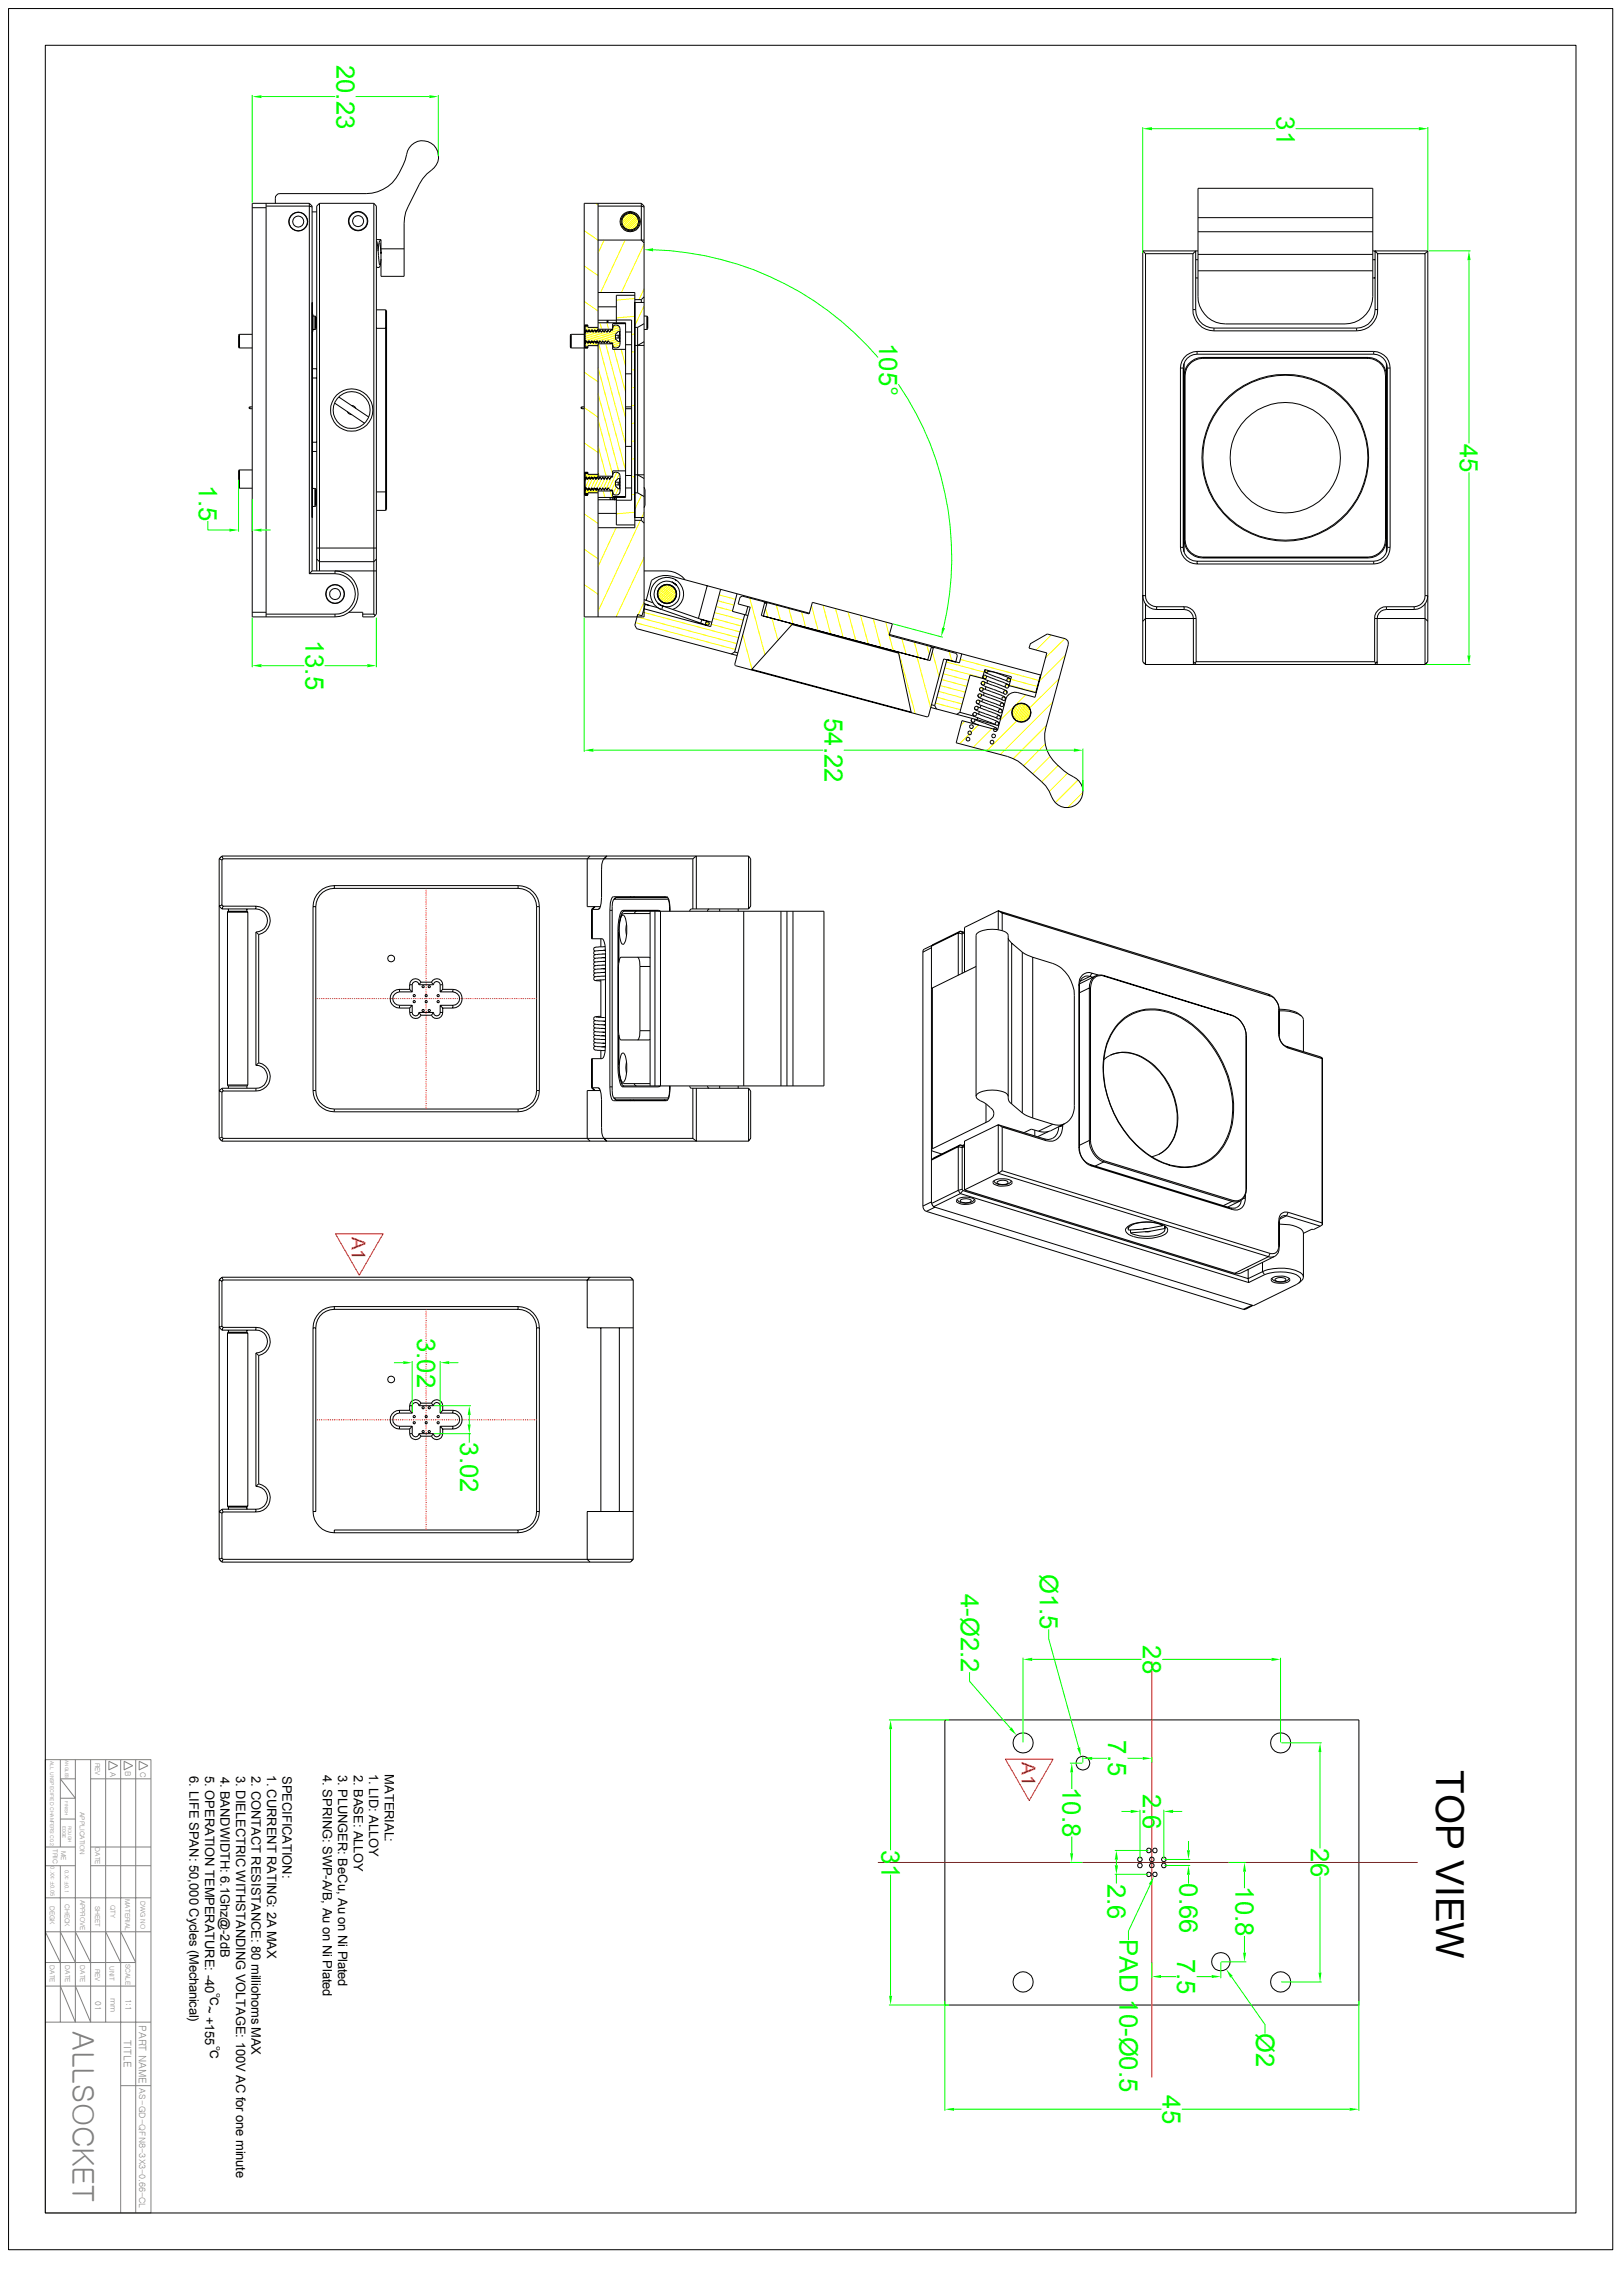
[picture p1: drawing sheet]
<svg xmlns="http://www.w3.org/2000/svg" width="594mm" height="841mm" viewBox="0 0 594 841" stroke-linecap="round" stroke-linejoin="round" font-family="sans-serif">
<defs><g id="words">
<text font-size="14.1" x="526" y="648.7" transform="rotate(90 526 648.7)">TOP VIEW</text>
<text font-size="11" fill="#808080" x="26.6" y="744.4" transform="rotate(90 26.6 744.4)">ALLSOCKET</text>
<g font-size="9.4" fill="#0f0">
<text x="123.2" y="23.7" transform="rotate(90 123.2 23.7)">20.23</text>
<text x="467.4" y="42.6" transform="rotate(90 467.4 42.6)">31</text>
<text x="322" y="125.6" transform="rotate(90 322 125.6)">105°</text>
<text x="534.7" y="162.6" transform="rotate(90 534.7 162.6)">45</text>
<text x="72.8" y="177.9" transform="rotate(90 72.8 177.9)">1.5</text>
<text x="111.8" y="234.4" transform="rotate(90 111.8 234.4)">13.5</text>
<text x="302" y="263.1" transform="rotate(90 302 263.1)">54.22</text>
<text x="152.7" y="490.2" transform="rotate(90 152.7 490.2)">3.02</text>
<text x="168.5" y="528.6" transform="rotate(90 168.5 528.6)">3.02</text>
<text x="380.8" y="576.7" transform="rotate(90 380.8 576.7)">Ø1.5</text>
<text x="351.9" y="584.1" transform="rotate(90 351.9 584.1)">4-Ø2.2</text>
<text x="418.5" y="602.9" transform="rotate(90 418.5 602.9)">28</text>
<text x="405.9" y="637.8" transform="rotate(90 405.9 637.8)">7.5</text>
<text x="389.1" y="654.8" transform="rotate(90 389.1 654.8)">10.8</text>
<text x="418.5" y="657.4" transform="rotate(90 418.5 657.4)">2.6</text>
<text x="322.8" y="677.9" transform="rotate(90 322.8 677.9)">31</text>
<text x="480.1" y="677.3" transform="rotate(90 480.1 677.3)">26</text>
<text x="405.6" y="690.3" transform="rotate(90 405.6 690.3)">2.6</text>
<text x="432" y="690.2" transform="rotate(90 432 690.2)">0.66</text>
<text x="452.5" y="691.2" transform="rotate(90 452.5 691.2)">10.8</text>
<text x="410" y="710.5" transform="rotate(90 410 710.5)">PAD 10-Ø0.5</text>
<text x="431.1" y="717.7" transform="rotate(90 431.1 717.7)">7.5</text>
<text x="460" y="745.1" transform="rotate(90 460 745.1)">Ø2</text>
<text x="425.8" y="767.8" transform="rotate(90 425.8 767.8)">45</text>
</g>
<g font-size="7" fill="#f00">
<text x="128.9" y="453.1" transform="rotate(90 128.9 453.1)">A1</text>
<text x="374.2" y="645.7" transform="rotate(90 374.2 645.7)">A1</text>
</g>
<g font-size="4.7">
<text x="69.4" y="650.9" transform="rotate(90 69.4 650.9)">6. LIFE SPAN: 50,000 Cycles (Mechanical)</text>
<text x="75.1" y="650.8" transform="rotate(90 75.1 650.8)">5. OPERATION TEMPERATURE: -40</text>
<text x="80.8" y="651" transform="rotate(90 80.8 651)">4. BANDWIDTH: 6.1Ghz@-2dB</text>
<text x="86.4" y="650.8" transform="rotate(90 86.4 650.8)">3. DIELECTRIC WITHSTANDING VOLTAGE: 100V AC for one minute</text>
<text x="92.1" y="650.9" transform="rotate(90 92.1 650.9)">2. CONTACT RESISTANCE: 80 milliohoms MAX</text>
<text x="97.8" y="650.6" transform="rotate(90 97.8 650.6)">1. CURRENT RATING: 2A MAX</text>
<text x="103.5" y="650.8" transform="rotate(90 103.5 650.8)">SPECIFICATION:</text>
<text x="118.2" y="650.4" transform="rotate(90 118.2 650.4)">4. SPRING: SWP-A/B, Au on Ni Plated</text>
<text x="123.9" y="650.3" transform="rotate(90 123.9 650.3)">3. PLUNGER: BeCu, Au on Ni Plated</text>
<text x="129.5" y="650.3" transform="rotate(90 129.5 650.3)">2. BASE: ALLOY</text>
<text x="135.2" y="650" transform="rotate(90 135.2 650)">1. LID: ALLOY</text>
<text x="140.9" y="650.2" transform="rotate(90 140.9 650.2)">MATERIAL:</text>
<text x="76.8" y="730.4" transform="rotate(90 76.8 730.4)">℃</text>
<text x="75.1" y="735.2" transform="rotate(90 75.1 735.2)">~ +155</text>
<text x="76.8" y="749.6" transform="rotate(90 76.8 749.6)">℃</text>
</g>
<g font-size="3.8" fill="#808080">
<text x="50.9" y="742.1" transform="rotate(90 50.9 742.1)">PART NAME</text>
<text x="45.4" y="747.7" transform="rotate(90 45.4 747.7)">TITLE</text>
</g>
<text font-size="3.2" fill="#808080" x="51" y="765.3" transform="rotate(90 51 765.3)">AS-GD-QFN8-3X3-0.66-CL</text>
<g font-size="3" fill="#808080">
<text x="34.9" y="733.3" transform="rotate(90 34.9 733.3)">01</text>
<text x="40.5" y="732.1" transform="rotate(90 40.5 732.1)">mm</text>
<text x="46" y="732.4" transform="rotate(90 46 732.4)">1:1</text>
</g>
<g font-size="2.9" fill="#808080">
<text x="40.3" y="649.4" transform="rotate(90 40.3 649.4)">A</text>
<text x="45.8" y="649.1" transform="rotate(90 45.8 649.1)">B</text>
<text x="51.3" y="649.2" transform="rotate(90 51.3 649.2)">C</text>
</g>
<g font-size="2.5" fill="#808080">
<text x="34.9" y="646" transform="rotate(90 34.9 646)">REV</text>
<text x="29.3" y="664" transform="rotate(90 29.3 664)">APPLICATION</text>
<text x="19.3" y="677.4" transform="rotate(90 19.3 677.4)">TRIC</text>
<text x="34.8" y="677" transform="rotate(90 34.8 677)">DATE</text>
<text x="22.4" y="678.2" transform="rotate(90 22.4 678.2)">ME</text>
<text x="45.9" y="695.8" transform="rotate(90 45.9 695.8)">MATERIAL</text>
<text x="18.3" y="698.6" transform="rotate(90 18.3 698.6)">DEGK</text>
<text x="23.7" y="697.6" transform="rotate(90 23.7 697.6)">CHECK</text>
<text x="29.4" y="696.1" transform="rotate(90 29.4 696.1)">APPROVE</text>
<text x="34.9" y="698.3" transform="rotate(90 34.9 698.3)">SHEET</text>
<text x="40.5" y="698" transform="rotate(90 40.5 698)">QTY</text>
<text x="51.5" y="696.6" transform="rotate(90 51.5 696.6)">DWG NO</text>
<text x="46" y="719.6" transform="rotate(90 46 719.6)">SCALE</text>
<text x="18.3" y="720.2" transform="rotate(90 18.3 720.2)">DATE</text>
<text x="23.9" y="720.2" transform="rotate(90 23.9 720.2)">DATE</text>
<text x="29.4" y="720.2" transform="rotate(90 29.4 720.2)">DATE</text>
<text x="34.9" y="721.4" transform="rotate(90 34.9 721.4)">REV</text>
<text x="40.1" y="720.3" transform="rotate(90 40.1 720.3)">UNIT</text>
</g>
<g font-size="2" fill="#808080">
<text x="18.5" y="684" transform="rotate(90 18.5 684)">0.XX:±0.05</text>
<text x="23.8" y="685.2" transform="rotate(90 23.8 685.2)">0.X:±0.1</text>
</g>
<text font-size="1.9" fill="#808080" x="18.4" y="645.3" transform="rotate(90 18.4 645.3)">ALL UNSPECIFIED CHAMFERS:C0.2</text>
<g font-size="1.7" fill="#808080">
<text x="23.9" y="645.1" transform="rotate(90 23.9 645.1)">ANGLES</text>
<text x="23.8" y="659.9" transform="rotate(90 23.8 659.9)">FINISH</text>
<text x="22.9" y="669" transform="rotate(90 22.9 669)">EDGE</text>
<text x="25" y="669" transform="rotate(90 25 669)">ROUGH</text>
</g>
</g></defs>
<g fill="none" stroke="#808080" stroke-width=".37">
<path d="M16.6 644.8h38.7v166.1h-38.7zM22.1 644.8v32M27.6 644.8v96.2l-5.5-13.2M27.6 651.9h-5.5l5.5 7.1h-5.5M33.2 644.8v96.2l-5.6-13.2M33.2 651.9h22.1M38.7 644.8v96.2M39.9 645.4l3.2 1.6-3.2 1.5zM44.2 644.8v166.1M45.5 645.4l3.1 1.6-3.1 1.5zM49.7 644.8v166.1M51 645.4l3.2 1.6-3.2 1.5z"/>
<path d="M16.6 676.8h11M22.1 666.6h5.5M33.2 676.8h22.1M16.6 695.5h38.7M16.6 683.7h11M22.1 683.7v57.3M33.2 683.7h22.1M22.1 707.9l5.5 11.3M27.6 707.9l5.6 11.3M38.7 707.9l5.5 11.3M44.2 707.9l5.5 11.3h-33.1M55.3 707.9h-38.7l5.5 11.3"/>
<path d="M16.6 727.8h33.1M16.6 741h38.7M44.2 764.3h11.1"/>
</g>
<g fill="none" stroke="#000" stroke-width=".37">
<path d="M3.1 3.1h587.5v821.3h-587.5zM16.6 16.6h560.6v794.3h-560.6zM92.4 76.1h5.1M97.5 74.5v151.6M97.5 75.5h15.8l1 .4M100.8 74.5a3.4 3.4 0 0 1 1.1-3.5h32.2a13.7 13.7 0 0 0 12-7.5 23.9 23.9 0 0 0 3.2-8.2 5.9 5.9 0 0 1 9.1-2.4 5.9 5.9 0 0 1-.3 9.4l-1.8 1.5a45.8 45.8 0 0 0-7.7 13.9l-.6 4.1v19.5h-8.5v-13.5h-1.7M107.5 78.2v.1M113.3 74.5l1 1v133.7M113.3 74.5v135.7M113.3 74.5h-20.9v151.6h30.3M114.3 77.6h1.7M117 74.5v134.7"/>
<path d="M117 74.5l-1 1v133.7M117 74.5h19.9M136.9 74.5v150.5M136.9 74.5l.9 1v149.5l-.9 1.1h-4.1v-1.7h-5M219 74.5v46.9M219 75.5h15.9l1 .4M234.9 74.5l1 1v114.2M234.9 74.5h-20.9v151.6h21.9v-36.4M234.9 74.5v13.5l1 1M438.7 69h64.1v39.6a10.2 10.2 0 0 1-10.2 10.1h-43.8a10 10 0 0 1-10.1-10.1zM438.7 79.8h64.1M107.5 84.1v.1"/>
<path d="M137.8 88.2l.4 .9 .8 7.9M139.1 89l.4 3.3M139.5 88a4.3 4.3 0 0 0-1 3.7l-.1 .3M139.5 94.9v.2a3.5 3.5 0 0 1-.9 2.9l-.8-.3M139.5 91.2h8.5M219 88h16.9M418.5 91.9h20.2M418.5 91.9l1 1.1M418.5 91.9v150.6l1 1M419.5 93h17.4M419.5 93v125.3M436.9 93l1-1.1v21.6"/>
<path d="M436.9 93v20.5M437.9 95.2h.8M438.7 84.9h64.1M438.7 93.2h64.1M438.7 99.2h64.1M502.8 91.9h20.1M502.8 95.2h.8M504.5 93l-.9-1.1v21.6M504.5 93h17.4M504.5 93v20.5M521.9 93v125.3M522.9 91.9v150.6l-1 1"/>
<path d="M522.9 91.9l-1 1.1M114.3 110.8h.1M114.3 114.6l.3 .8v5.8l-.3 .8M114.3 117.6h.1M114.6 115.8h.7M115.3 115.8v4.9M115.3 115.8l.4 .4v4.2l-.4 .3M137.8 113.5h3.4M141.2 113.5l.4 .4v72.8l-.4 .3M141.2 113.5v73.5M214 119.1h1.3v.9h3.7M214.3 119.5h1z"/>
<path d="M215.3 119.2h-1v8.2h1M219 112.4h6.7M219 117.3h6.7M219 118.3h10.1v64h-10.1M219 107.2h13.5v86.2h-13.5M222.3 117.3v1M222.7 117.3v1M225.7 117.3h5.6v66h-5.6M229.1 118.6h-4.7v2.4h-.7l-.4 .8M232.5 109.8h2.4M232.5 110.8h3.4M232.5 115.8h.1"/>
<path d="M232.5 108.2h-6.8v10.1M232.5 120h1M233.5 120v60.6M234.9 109.8v1M235.9 115.8h1M235.9 118.6l-2.4 1.4M235.9 108.8l-1 1M236.9 115.8l.3 .4v4.2l-.3 .3M236.9 115.8v4.9M436.9 113.5a7.8 7.8 0 0 0 7.7 7.7M436.9 113.5h1M437.9 113.5a6.7 6.7 0 0 0 6.7 6.7"/>
<path d="M437.9 101.9h.8M502.8 101.9h.8M503.6 113.5h.9M503.6 113.5a6.8 6.8 0 0 1-6.8 6.7M504.5 113.5a7.7 7.7 0 0 1-7.7 7.7M87.7 122.5h4.7M87.7 127.5h4.7M87.7 122.5l-.3 .4v4.3l.3 .3M87.7 122.5v5M114.3 135.1h1.7M114.3 138.5h1.7M114.6 120.7h.7"/>
<path d="M137.8 120.3h3.8M209.2 122.5l-.3 .4v4.3l.3 .3M209.2 122.5h4.8M209.2 122.5v5M214.3 121l.2 .2M214.3 124.6l.3 .4M214.3 125.8h.1M214.3 127.1h1zM214.4 124.7l-.1 .8M214.5 124.8l-.2 1M214.5 121.2h.1M214.5 121.2l.3-.4 .5 .9"/>
<path d="M214.5 125.5l.4-.4 .4 .7M214.5 125.5l-.2 .3M214.5 125.4v.1M214.5 121.2v.6M214.6 125l-.1 .4M214.6 125l.6 .6M214.8 120.9l-.1 .7M215.2 125.6h.1M215.3 121.7h.1M215.4 125.4l-.1 .4M215.7 124.9l-.5 .7M215.8 125l.5 .8"/>
<path d="M215.8 125h.1M215.8 125l-.5 .8M216.2 125.6l-.6-.7-.4 .7M216.3 121.7l-.5-.9-.5 .9M216.3 121.7h.1M216.4 125.4l-.1 .4M216.7 124.9l.6 .7M216.7 124.9l-.5 .7M216.8 125l.5 .8M216.8 125h.1M216.8 125l-.5 .8M217.3 121.7l-.5-.9-.5 .9"/>
<path d="M217.3 121.7h.1M217.4 125.4l-.1 .4M217.7 124.9l-.4 .7M217.7 124.9l.6 .7M217.7 121l-.5 .8-.5-.8-.5 .8-.6-.8-.5 .8-.2-.5-.6 .7M217.8 121l.4 .8M217.8 120.9v.1M217.8 121h-.1M218.3 121.6l-.1 .2M218.4 125.8l-.6-.8-.5 .8M218.4 125.4v.4M218.6 125.3l.4 .3"/>
<path d="M218.6 125.3h.1M218.6 125.3l-.2 .5M218.7 124.9l.7 .7M218.7 124.9l-.4 .7M218.7 124.9l-.1 .4M218.8 121l.4 .8M218.8 120.9v.1M218.9 121.2v-.4l-.6 .9-.5-.9-.5 .9M219 120.7h5.4M219 126h5.4M219 126.7h-3.7v.8h-6.1M219 121h-.3l-.5 .8"/>
<path d="M219 125.4v49.9M219.7 124.9l.7 .7M219.7 121l.5 .8M219.7 124.9l-.4 .7zM219.7 121l-.5 .8M220.7 124.9l.7 .7M220.7 121l-.5 .8M220.7 121l.5 .8M220.7 124.9l-.4 .7zM221.7 124.9l-.4 .7zM221.7 124.9l.6 .7M221.8 121l-.6 .8"/>
<path d="M222.3 121.8l-.6-.8-.5 .8M222.8 124.9l-.5 .7M222.8 124.9l.5 .7h1.1v2.4h4.7M222.8 121l-.5 .8M223.3 121.8l-.5-.8-.5 .8M223.8 121l-.5 .8M224.4 120.1a1.37 1.37 0 0 1 1.5-1 1.37 1.37 0 0 1 1.2 1.4v5.7a1.38 1.38 0 0 1-1.2 1.3 1.38 1.38 0 0 1-1.5-1M225.4 123.9l1.7 .1M226.4 122.9v1M226.9 125.1l.2 .2M226.9 121.5h-.5l-1 1v1.7l1 .9h.5M226.9 121.5v3.6"/>
<path d="M227.1 122.7l-1.7 .2M227.1 121.3l-.2 .2M229.1 137h2.2M229.1 121.7h2.2M229.1 126.3h2.2M232.5 120.7h.1M232.5 126.6h3.4M235.9 125.2l-2.4 1.4M235.9 120.7h1M432.3 134.9h1M432.3 134.9v65.7M433.3 134.9v65.7"/>
<path d="M433.7 133.2v69.1M434 137.8v59.9M438.4 129.8a5.1 5.1 0 0 0-5.1 5.1M438.4 128.8h64.7M438.4 129.8h64.7M438.4 128.8a6.1 6.1 0 0 0-6.1 6.1M438.4 128.8v1M440.4 131h60.7M440.4 131.3h60.7M440.4 131v.3M440.4 131a6.8 6.8 0 0 0-6.7 6.8h.3M440.4 131.3a6.4 6.4 0 0 0-6.4 6.5"/>
<path d="M444.6 120.2h52.2M444.6 121.2h52.2M444.6 120.2v1M496.8 120.2v1M501.1 131.3a6.4 6.4 0 0 1 6.3 6.5M501.1 131v.3M501.1 131a6.9 6.9 0 0 1 6.6 6.8h-.3M503.1 129.8a5.1 5.1 0 0 1 5 5.1M503.1 128.8v1M503.1 128.8a6.1 6.1 0 0 1 6 6.1M507.4 137.8v59.9M507.7 133.2v69.1"/>
<path d="M508.1 134.9v65.7M508.1 134.9h1M509.1 134.9v65.7M91.5 149.1h.9M91.5 149.8h.9M91.5 149.1l-.3 .2v.3l.3 .2M91.5 149.1v.7M122.6 147.7l10.9 7.4M124 145.5l11 7.3M127.2 150.8l.4 .7 1.3 .5M128.7 148.6l.7 .1 1 1M213.1 149.1h.9"/>
<path d="M213.1 149.8h.9M213.1 149.1l-.3 .2v.3l.3 .2M213.1 149.1v.7M229.1 149.1h2.2M229.1 149.8h2.2M87.7 172.2l-.3 .4v6l.3 .3M87.7 178.9h4.7M92.4 172.2h-4.7v6.7M114.3 162.1h1.7M114.3 178.6l.3 .4M114.3 179h1M114.3 165.4h1.7"/>
<path d="M115.3 179v6.6M115.3 179l.4 .3v6l-.4 .3M214 173.1h1.3v.7h3.7M214.3 173.4h1M214.3 173.5h1M214.3 179.7h.1M214.3 174.8l.2 .4M214.3 178.6l.3 .3M214.4 178.6l-.1 .7M214.5 178.7l-.2 1M214.5 175.2h.1M214.5 179.3h.1"/>
<path d="M214.5 179.3l-.2 .4M214.5 175.2v.5M214.6 178.9h.1M214.6 178.9l.1-.2 .5 .8M214.6 178.9l-.1 .4M214.8 174.8l.5 .7M214.8 174.8l-.3 .4M214.8 174.8l-.1 .7M215.2 179.5h.1M215.2 179.5l.4-.8 .6 .9M215.3 173.1h-1v8.3h1M215.3 175.5h.1"/>
<path d="M215.4 179.2l-.1 .5M215.7 174.8l-.6 .9-.2-.4-.6 .6M215.7 178.8l-.5 .7M215.7 174.8l.5 .9 .5-.9M215.7 174.8v.1M215.8 178.9h.1M215.8 178.9l.5 .8 .6-.8M215.8 174.8l.5 .7M215.8 174.8l-.5 .7M215.8 174.8h-.1M215.8 178.9l-.5 .8-.4-.7-.4 .3M216.3 175.5h.1"/>
<path d="M216.4 179.2l-.1 .5M216.7 178.8l-.5 .8M216.7 174.8l.5 .9 .5-.9M216.7 174.8v.1M216.8 174.8h-.1M216.8 174.8l.5 .7M216.8 174.8l-.5 .7M217.2 179.6h.1M217.3 179.6l.4-.9 .6 .9M217.3 175.5h.1M217.4 179.2l-.1 .5M217.7 178.8l-.4 .8"/>
<path d="M217.7 174.8h.1M217.8 174.8v.1M217.8 174.8l.4 .9M218.2 175.7l.5-.9 .5 .9M218.3 175.5l-.1 .2M218.3 175.5l-.5-.7-.5 .7M218.4 179.2v.5M218.6 179.2h.1M218.6 179.2l.1-.4-.4 .8M218.6 179.2l-.2 .5-.6-.8-.5 .8-.6-1-.5 .9M218.6 179.2l.4 .4M218.8 174.8v.1"/>
<path d="M218.9 174.8l-.6 .7M218.9 174.8v.1M218.9 174.9v.3M219 174.5h5.4M219 179.9h5.4M219 179.2v46.9M219 174.8l-.1 .1M219.4 179.6l-.7-.9-.4 .9M219.7 174.8l.5 .9M219.7 178.8l-.4 .8 .4-.9 .7 .9M219.7 174.8l-.5 .9M220.7 174.8l.5 .9"/>
<path d="M220.7 178.8l-.4 .8 .4-.9 .7 .9M220.7 174.8l-.5 .9M221.7 174.8h.1M221.7 178.8l-.4 .8 .4-.9 .6 .9M221.7 174.8l-.5 .9M221.7 174.8l.6 .9M222.3 179.6l.5-.9 .5 .9h1.1v2.3h4.7M222.8 174.8h.1M222.8 178.8l-.5 .8M222.8 174.8l-.5 .9M222.8 174.8l.5 .9M223.8 174.8l-.5 .9"/>
<path d="M224.4 174a1.39 1.39 0 0 1 1.5-1 1.39 1.39 0 0 1 1.2 1.3v5.8a1.38 1.38 0 0 1-1.2 1.3 1.38 1.38 0 0 1-1.5-1M225.4 177.7l1.7 .2M226.4 176.7v1M226.9 175.3h-.5l-1 1.1v1.7l1 1h.5M226.9 179.1l.2 .1M226.9 175.3v3.8M227.1 176.5l-1.7 .2M227.1 175.2l-.2 .1M229.1 163.6h2.2M229.1 172.6h-4.7v2.2h-.6M229.1 174.2h2.2M229.1 178.8h2.2"/>
<path d="M232.5 174h3.4M233.5 174l2.4 1.3M235.9 178.6l.3 .8v5.8l-.3 .8M433.3 164.3h.4M433.3 171.1h.4M507.7 164.3h.4M507.7 171.1h.4M114.3 189.7h.1M114.3 183h.1M114.3 185.6h1M114.6 185.6l-.3 .4M137.8 180.3h3.8"/>
<path d="M137.8 187h3.4M214.3 180.9h1M214.3 181h1M219 180.6h-3.7v.8h-1.3M219 183.1h6.7M219 188.1h6.7M223.4 182.3v.8M223.6 182.8l.1 .4zM223.6 182.8v.4M224.2 182.3l.1 .9M224.5 182.3l.1 .8M225 182.3l.1 .9v-.9"/>
<path d="M225.6 182.3v.9M225.7 182.3v10.1h6.8M232.5 180.6h1M232.5 182.3h.1M232.5 184.7h.1M232.5 189.7h3.4M232.5 190.7h2.4M233.5 180.6l2.4 1.3M234.9 190.7l1 1M234.9 189.7v1M434 197.7a6.4 6.4 0 0 0 6.4 6.4M434 197.7h-.3a6.7 6.7 0 0 0 6.7 6.8"/>
<path d="M507.4 197.7a6.4 6.4 0 0 1-6.3 6.4M507.4 197.7h.3a6.7 6.7 0 0 1-6.6 6.8M113.3 210.2h9.4M114.3 209.2h23.5M114.3 209.2l-1 1M116 204.9l1 .9h19.9l.9-.9M116 200.8h21.8M122.7 210.2a7.4 7.4 0 0 1 7.4 7.4 7.4 7.4 0 0 1-7.4 7.4M122.7 210.2v-1a8.4 8.4 0 0 1 8.4 8.4 8.4 8.4 0 0 1-8.4 8.5M235.9 209.2h8.4a8.9 8.9 0 0 1 6.6 3.2M235.9 219.7l3.2 1.2M246 213.3l.3 .1"/>
<path d="M246.1 213.4h.2M246.3 213.4a4.7 4.7 0 0 0-6.2 2.1 4.7 4.7 0 0 0 1.8 6.2l-.3-.1M246.3 213.4l1.1 .7-.3-.2a4.7 4.7 0 0 1 1.3 5.9 4.7 4.7 0 0 1-5.7 2.3M246.4 212h.2a6.1 6.1 0 0 0-7.9 3.2 6.1 6.1 0 0 0 3 8M246.5 212a6.1 6.1 0 0 1 3.9 5.8 6.1 6.1 0 0 1-4.1 5.6M246.7 213.6l.2 .1M246.8 213.7l-.3-.2 1.3 1M247 213.8l.1 .2M247.1 212.3l.5 .3M247.3 212.4l.5 .4M259 214.6l-3.2 12.1M263.9 216l-3.6 13.6-24.4-6.5"/>
<path d="M269.9 217.6l-1.7 6.4 5.7 1.6M274.8 218.9l-.1 .3M419.5 218.3a4 4 0 0 0 4.1 4M419.5 218.3h-1a5.1 5.1 0 0 0 5.1 5.1M432.3 200.6h1M432.3 200.6a6.1 6.1 0 0 0 6.1 6.1M433.3 200.6a5.1 5.1 0 0 0 5.1 5.1M438.4 205.7v1M438.4 205.7h64.7M438.4 206.7h64.7M440.4 204.1v.4M440.4 204.1h60.7"/>
<path d="M440.4 204.5h60.7M501.1 204.1v.4M503.1 205.7v1M508.1 200.6a5.1 5.1 0 0 1-5 5.1M508.1 200.6h1M509.1 200.6a6 6 0 0 1-6 6.1M521.9 218.3a4 4 0 0 1-4 4M521.9 218.3h1a5.1 5.1 0 0 1-5 5.1M92.4 224.4h5.1M97.5 225h25.2M122.7 225v1.1M132.8 225h4.1"/>
<path d="M136.9 225l.5 .6M235.9 221.1l2 .8M236.3 221.3l-1.2 4.3-1.6-.4-1 3.9 .7 1.3 36.7 9.8M236.3 221.5l4.6 1.2 .8 .5M236.6 220l2-7.3a8.6 8.6 0 0 1 7.4-1.5l50.4 13.5M240.9 221l.7 .6M241.1 221.2l.4 .2M241.6 221.6l.3 .1M241.7 221.7h.3M241.7 223.2l.6 .2M241.7 223.2l.4 .1M241.9 221.7h.1"/>
<path d="M241.9 221.7l.8 .4M242 221.7l.7 .4-.4-.2M242.3 223.4l16.5 5.7M242.5 222l.5 .2-.3-.1M242.7 222.1l16.6 5.7M242.7 222.1l-.4 1.3M256.6 226.9l4.1 1.1M257 227.1l-.4 1.2M258.6 228l.5-.2 .5 .2v.9h-1zM269.1 238.9l-1.3 .8M269.1 238.9l1.2 .4M272.7 225.3l-3.6 13.6"/>
<path d="M273.9 222.3l-.8 3.1M279.7 220.6l.3 .4M280 221l-1.2 4.6 61.8 16.5 1.2-4.6M280 221l.8 .1M280.9 220.8l-1.3 4.9M280.9 220.8l-9-2.4-.9 .5-.7 2.4 4.4 1.2-5.6 21 .2 .4 70.3 18.8 .4-.2 5.6-21 4.4 1.2 .6-2.5-.4-.8-9.1-2.4M280.9 220.8l15.4 4.2 1.2-4.3 29.3 7.9-1.2 4.2 15.5 4.2M285.3 227.2h.1M290.1 228.9l-14.8 16.4M290.1 228.9l39 10.5M290.2 228.6l-.1 .3M325.7 232.5l55.6 14.9"/>
<path d="M329.1 239.4l4.6 21.5M329.2 239l-.1 .4M341 237.3l.8 .2M341.1 237l-1.3 4.8M342.2 237.3l-.4 .2M347.4 238.3l-.1 .4M352.2 239.6l-.8 3.3-4.6-1.3-4.5 17M377.4 235.9l6.1-3.6 6.6 1.7a1.79 1.79 0 0 1 1.1 2.1l-8.2 30.5a13.3 13.3 0 0 0 4.1 13.6 24.9 24.9 0 0 0 7.1 5.1 5.9 5.9 0 0 1 0 9.5 5.9 5.9 0 0 1-9.1-2.8l-.9-2.1a45.9 45.9 0 0 0-11.4-11l-3.8-1.7-18.8-5 2.1-8.1 13 3.4 3.1-11.4a3.6 3.6 0 0 1 4.1-2.4l6.6 1.8 4.3-16.2-6.5-1.8zM419.5 221.2v22.3M423.6 222.3v1.1M423.6 222.3h10.1M423.6 223.4h10.1"/>
<path d="M433.7 222.3a4.3 4.3 0 0 1 4.4 4.4M433.7 223.4a3.3 3.3 0 0 1 3.4 3.3v16.8M433.7 222.3v1.1M438.1 226.7h-18.6l-1 1M438.1 226.7v15.8M503.4 226.7v15.8M503.4 226.7h18.5l1 1M507.7 222.3v1.1M507.7 222.3h10.2M507.7 223.4h10.2M507.7 222.3a4.3 4.3 0 0 0-4.3 4.4M507.7 223.4a3.3 3.3 0 0 0-3.3 3.3v16.8"/>
<path d="M517.9 222.3v1.1M521.9 221.2v22.3M275.3 245.3l-.3 .1M275.3 245.3l58.4 15.6M334.1 240.3v.1M340.9 259.3l15.3 4M341.1 258.2l1.2 .4M342.3 258.6l.7 1.2M357 259.3h.1M357 259.3l-.1 .1a4.2 4.2 0 0 0 3.3 1.9l5 1.9M357 259.3a.66 .66 0 0 0 .4 .8 .66 .66 0 0 0 .8-.5M357 259.3a.68 .68 0 0 1 .6-.5 .68 .68 0 0 1 .6 .5v.3"/>
<path d="M357.5 257h.1M357.5 257a1.93 1.93 0 0 0 2.1 1.6l6.2 2.3M357.5 257a.66 .66 0 0 0 .5 .8 .66 .66 0 0 0 .8-.5M357.5 257a.66 .66 0 0 1 .7-.5 .66 .66 0 0 1 .6 .5v.3M358.1 254.7v.1a3.1 3.1 0 0 0 2.5 1.7l5.8 2.2M358.1 254.7a.67 .67 0 0 0 .5 .8 .67 .67 0 0 0 .8-.4M358.1 254.7h.1M358.1 254.7a.67 .67 0 0 1 .9-.4 .67 .67 0 0 1 .4 .8M358.1 259.1l5.5 2.1a3.7 3.7 0 0 1 2.8 1.7v.2M358.2 259.6h.1M358.7 256.8l5.5 2.1a3.7 3.7 0 0 1 2.8 1.7v.2M358.7 252.5h.1"/>
<path d="M358.7 252.5a.7 .7 0 0 1 .9-.5 .7 .7 0 0 1 .5 .8M358.7 252.5a2.39 2.39 0 0 0 2.2 1.6l6.1 2.4M358.7 252.5a.7 .7 0 0 0 .6 .7 .7 .7 0 0 0 .8-.4M358.8 257.3h.1M359.2 258.5l-.2 .9M359.3 254.5l5.3 2a5.3 5.3 0 0 1 3 1.6v.4M359.4 250.2h.1M359.4 255.1h.1M359.4 250.2v.4a22.2 22.2 0 0 0 6.5 2.8l1.7 .8M359.7 248.6l1-3.2 9.7 2.6-.8 3.2M359.8 256.2l-.2 .9M359.9 252.2l5.7 2.1a2.97 2.97 0 0 1 2.6 1.9"/>
<path d="M360 247.9l.2-.3 .7-.2 .4 .8M360 247.9l-.1 .1a3.3 3.3 0 0 0 2.7 1.7l5.6 2.2M360 247.9a.66 .66 0 0 0 .5 .8 .66 .66 0 0 0 .8-.5M360.1 252.8h.1M360.4 253.9l-.2 .9M360.4 248.8l-5.1-1.4-3.8 13.6M360.6 249.9l5.2 2.1a4.9 4.9 0 0 1 3 1.6v.3M360.6 245.8l.1 .4a.84 .84 0 0 0 1.3-.2l1.7 .2 4.2 1.5a2.37 2.37 0 0 1 2.2 1.6M360.6 245.8a3.1 3.1 0 0 0 2.5 1.6l5.8 2.2M361 245.4l-.4 .4M361.1 251.6l-.2 1M361.2 247.7l5.7 2.2a3.2 3.2 0 0 1 2.6 1.6l-.1 .1"/>
<path d="M361.3 248.2h.1M361.6 245.6l.3 .5M361.7 249.3l-.3 1.1M366.3 258.1a.7 .7 0 0 1 .8-.5 .7 .7 0 0 1 .5 .9M366.3 258.1a.7 .7 0 0 0 .5 .8 .7 .7 0 0 0 .8-.4M366.3 258.1h.1M366.9 255.9h.1M366.9 255.9a.66 .66 0 0 1 .9-.5 .66 .66 0 0 1 .4 .8M366.9 255.9v.3a.67 .67 0 0 0 .7 .5 .67 .67 0 0 0 .6-.5M367.5 253.6a.66 .66 0 0 0 .5 .8 .66 .66 0 0 0 .8-.5M367.5 253.6h.1M367.5 253.6a.66 .66 0 0 1 .9-.5 .66 .66 0 0 1 .4 .8"/>
<path d="M367.6 258.5h.1M368.1 251.3a.66 .66 0 0 1 .8-.5 .66 .66 0 0 1 .5 .8M368.1 251.3h.1M368.1 251.3a.69 .69 0 0 0 .3 .7 .69 .69 0 0 0 .8 0l.2-.4M368.2 256.2h.1M368.7 249a.7 .7 0 0 0 .5 .9 .7 .7 0 0 0 .9-.6M368.7 249h.1M368.7 249a.7 .7 0 0 1 .9-.5 .7 .7 0 0 1 .5 .8M368.8 253.9h.1M369.4 251.6h.1M381.1 247.3l-1.8 6.5-9.9-2.6M418.8 242.8l.4 .4"/>
<path d="M419.5 243.5h102.4M437.1 242.5l1 1M438.1 242.5l-.5 .5M438.1 242.5h65.3M503.4 242.5l.5 .5M504.4 242.5l-1 1M333.7 260.9l.2 .3M351.5 261l-1.1 .8M351.5 261l5.3 1.5M353.9 270.7h.1M353.9 270.7a.66 .66 0 0 0 .5 .8 .66 .66 0 0 0 .8-.5M353.9 270.7a.66 .66 0 0 1 .8-.5 .66 .66 0 0 1 .5 .8"/>
<path d="M354.5 268.4h.1M354.5 268.4a.66 .66 0 0 0 .5 .8 .66 .66 0 0 0 .8-.5M354.5 268.4a.66 .66 0 0 1 .8-.5 .66 .66 0 0 1 .5 .8M355.1 266.1h.1M355.1 266.1a.66 .66 0 0 0 .5 .8 .66 .66 0 0 0 .8-.5M355.1 266.1a.66 .66 0 0 1 .8-.5 .66 .66 0 0 1 .5 .8M355.2 271h.1M355.7 263.8v.2a2.86 2.86 0 0 0 2.4 1.5l.4 .2M355.7 263.8a.7 .7 0 0 0 .5 .9 .7 .7 0 0 0 .8-.5M355.7 263.8h.1M355.7 263.8a.7 .7 0 0 1 .8-.4 .7 .7 0 0 1 .5 .8M355.8 268.7h.1"/>
<path d="M356.3 261.5h.1M356.3 261.5l.5-.5a.74 .74 0 0 1 .8 .9M356.3 261.5a2.77 2.77 0 0 0 2.6 1.8l5.7 2.2M356.3 261.5a.7 .7 0 0 0 .5 .9 .7 .7 0 0 0 .8-.5M356.4 266.4h.1M356.9 263.6l5.7 2.2a3.3 3.3 0 0 1 2.6 1.7M356.9 263.5l7.8 2.1M357 264.2h.1M357.5 261.4l5 1.8a5.3 5.3 0 0 1 3.3 1.8v.3M357.6 261.9h.1M358.1 263l-.3 .8M358.6 260.8l-.2 .9"/>
<path d="M362.6 271.8h.1M362.6 271.8a.7 .7 0 0 1 .9-.5 .7 .7 0 0 1 .5 .8M362.6 271.8a.7 .7 0 0 0 .5 .8 .7 .7 0 0 0 .9-.5M363.2 269.5h.1M363.2 269.5a.7 .7 0 0 0 .5 .8 .7 .7 0 0 0 .9-.5M363.2 269.5a.7 .7 0 0 1 .8-.4 .7 .7 0 0 1 .6 .7M363.9 267.2h.1M363.9 267.2l.1 .7a.72 .72 0 0 0 1.2-.4M363.9 267.1a.67 .67 0 0 1 .8-.3 .67 .67 0 0 1 .5 .7M364 272.1h.1M364.5 264.9h.1M364.5 264.9a.67 .67 0 0 0 .4 .9 .67 .67 0 0 0 .9-.5"/>
<path d="M364.5 264.9a.66 .66 0 0 1 .8-.4 .66 .66 0 0 1 .5 .8M364.6 269.8h.1M365.1 262.6h.1M365.1 262.6l.4 .9h.4l.5-.4M365.1 262.6a.67 .67 0 0 1 .8-.4 .67 .67 0 0 1 .5 .9M365.2 267.5h.1M365.3 265.8l.5 .1M365.7 260.4l.1 .6a.75 .75 0 0 0 1.2-.2M365.7 260.4h.1M365.7 260.4a.7 .7 0 0 1 .8-.5 .7 .7 0 0 1 .5 .9M365.8 264.8l.2 .1M366.4 263.1h.1"/>
<path d="M367 260.8h.1M80.3 314.7l1 .4M80.3 314.7v102.5M80.9 314l-.3 .5M81.3 315.1v16.5M81.3 313.7l-1 1M81.3 313.7h192.9M81.3 313.7l.4 1M81.7 314.7l-.4 .4M81.7 314.7h139.4M216.1 313.7l-1 1v17.5h4.8M221.1 314.9a6.4 6.4 0 0 0-.8 3.9v10.1a4.9 4.9 0 0 1-1.2 4.3"/>
<path d="M221.3 314.7l1-1-1.2 1.2M221.3 314.7h32.4M221.3 314.7l-.2 .2M253.7 314.7l1.3-1v19.4M253.7 314.7v18.4M274.2 313.7v19.4M274.2 313.7l.7 1v17.4l-.7 1M81.3 331.6l-1 .5 1 1M81.3 333.1h12.4M81.3 331.6l.4 .5M81.7 332.1l-.4 1M81.7 332.1h12"/>
<path d="M83.3 334.3v63.3M83.3 334.3h7.5M83.7 333.9l-.4 .4M83.7 333.1v.8M83.7 333.9h6.6M90.4 333.1v.8l.4 .4M90.8 334.3v63.3M93.7 332.1a5.3 5.3 0 0 1 5.2 4.7 5.3 5.3 0 0 1-4.2 5.7M93.7 333.1a4.2 4.2 0 0 1 4.3 4.2 4.2 4.2 0 0 1-4.3 4.2M93.7 332.1v1M114.6 332.2v67.4M114.6 332.2h1.1"/>
<path d="M115.7 332.2v67.4M122.4 324.5a7.8 7.8 0 0 0-7.8 7.7M122.4 325.5a6.7 6.7 0 0 0-6.7 6.7M122.4 324.5v1M122.4 324.5h67.3M122.4 325.5h67.3M189.7 324.5v1M189.7 324.5a7.8 7.8 0 0 1 7.8 7.7M189.7 325.5a6.7 6.7 0 0 1 6.8 6.7M196.5 332.2h1M196.5 332.2v67.4M197.5 332.2v67.4"/>
<path d="M216.7 333.2h2.4M216.7 333.2v10.8h3.8a2.36 2.36 0 0 1 1.1 2.3l.1 36.6a8.4 8.4 0 0 1-1 4.9l-4 .1v10.7M217.7 332.2l-1 1M217.9 332.2l-1 1v10.8M219.7 332.7l-.6 .5M223.4 333.6a8.4 8.4 0 0 1 1-4.9l19.7-.1a2.36 2.36 0 0 1 1.1 2.3l.2 3M223.4 333.6v64.7M223.4 333.6h.8M224.7 329.7l-.5 2.5v67.4l.5 2.7M225 329.5l-.3 .2M225 329.5h19.5M225.6 328.9l-.9 .8"/>
<path d="M225.6 328.9l-.6 .6M225.6 328.9h18.9M227.6 335.7l.6-.4a1.38 1.38 0 0 1 .9 1.4 13.7 13.7 0 0 1-.6 9.2h-.7a13.9 13.9 0 0 1-.2-10.2zM228.2 333.6l-.3 .1a3.5 3.5 0 0 0-1.2 3.2l-.4 3.8M228.2 333.6l.3 .3M228.2 333.6h13M228.5 333.9l-.2 .1a4.3 4.3 0 0 0-1.3 3.5M228.5 333.9h73.3v64h-73.3M229.4 338.6l-.2 2.1 .2 2.1M231.1 328.6l-.4 .2M232.4 328.6l-.5 .2M233.1 333.9l-.9 .9"/>
<path d="M238.1 333.9v64M238.1 334.8h-9.8a3.2 3.2 0 0 0-1.4 3.1l-.2 1.8v13M239.9 333.9v64M241.2 333.6l.6 .3M241.2 333.6l.4 .3M241.9 333.9v64M243.4 328.6v.3M244.5 329.5l.6 1.3 .1 1.4M244.8 329.3l-.3 .2M245.2 332.2v1.7M245.2 332.2h.2M259.7 333.1l-.6 .8"/>
<path d="M263.6 333.1v.8M270.3 333.1v.8M272.4 333.9v64M274.2 333.1h-21l-.6 .8M286 333.9v64M288.2 333.9v64M290.4 333.9v64M365.6 333.8l99 30.5M365.6 333.8v6.9M365.6 333.8l1.4 .8M365.6 333.8l-12.4 6.1v16.3M367 334.6l98.2 30.4"/>
<path d="M367 334.6v6.4M93.7 341.5l1 1M93.7 341.5v48.9M94.7 342.5v47M220 344v3M220 359.1v13.7M220.3 352.3l-1 .1a1.42 1.42 0 0 0-1.9 .9l.5 .6M220.3 355h1.4M220.4 351h-1.1a1.57 1.57 0 0 0-1.9 .9l.5 .7M220.4 355l-1.1 .1a1.27 1.27 0 0 0-1.8 1.2l.4 .3M220.6 357.7h.6M220.6 350.9h1.1"/>
<path d="M220.6 349.6h1.1M220.6 353.7h1.1M220.6 357.7l-1.3 .1a1.27 1.27 0 0 0-1.8 1.1l.4 .4 2.1 .2M220.6 349.6l-1.3 .1a1.57 1.57 0 0 0-1.9 .8l.5 .7M220.6 353.7h-1.3a1.42 1.42 0 0 0-1.9 1l.5 .6M220.6 350.9l-.3 .1M220.9 348.2h.8M220.9 356.4l.8-.1-.5 .1M221.1 348.2l-2 .2a1.14 1.14 0 0 0-1.6 1.1l.4 .3M221.1 356.4h-1.8a1.27 1.27 0 0 0-1.8 1.2l.4 .4M221.7 346.9l-2.6 .1a1.14 1.14 0 0 0-1.6 1.2l.4 .3M221.7 357.6l-.6 .1"/>
<path d="M221.7 359l-3.4 .2M221.7 352.3l-1.4 .1M226.3 340.7h.4M226.3 340.7v50.5M233.5 350.8l.2 .1a4.4 4.4 0 0 1 .7 3.3M234.4 354.2v23.5M234.4 354.2h3.7M238.1 351.1l-.4-.3-10.5 .1-.5 1.5-.2 1.8v23.5l.2 1.9 .5 1.4 .2 .1h10.3l.4-.3M341.1 347.3l-3.1 1.6v93.1M341.1 346.7v15.8M341.6 346.2l-.2 .3M341.6 346.3l-3.4 1.7-.2 .9"/>
<path d="M350.9 341.9v15.5M350.9 341.9l1.5 .3M350.9 341.9l-9.8 4.8M351.7 341.2l1.5 .4M351.7 341.2l.9 .7M351.7 341.2l-9.8 4.8-.8 .7M351.7 341.2l-.8 .7M352.4 342.2v14.5M352.6 341.9l.6 .2M352.6 341.9l-.2 .3M357.5 354.2l-16 7.8v59M369.2 343.8l1.3 1.8"/>
<path d="M370.5 345.6v58.9M370.5 345.6l3.9 3.3M374.4 348.9v58.9M374.4 348.9l3.8 1.9M378.2 350.8l7.4 2.3a12.4 12.4 0 0 1 7.8 11.6v40.4a6.9 6.9 0 0 1-3.4 6.6M378.2 350.8v58.9M399.2 357.8l-3.6 1.8M399.2 357.8l1 .3M399.2 357.8a3 3 0 0 0-3.9 2.9v60.1M399.9 356.6l2.4 .7M399.9 356.6l-.7 1.2M399.9 356.6a3.7 3.7 0 0 0-4.8 4.1"/>
<path d="M401.2 357.6l-5.8 2.9M401.2 357.6l-.6 .4a4.8 4.8 0 0 0-1.6 4M404.2 357.5l47 14.5M404.2 357.5l.2 .2M404.2 357.5l-1.5-.2-1.5 .3M404.4 357.7l47 14.5M404.4 357.7a3.5 3.5 0 0 0-4.9 3.2l-.1 1.1M217.9 374a.84 .84 0 0 0-.2 1.1 .84 .84 0 0 0 1.1 .3l1.8 .1M217.9 375.3a.84 .84 0 0 0-.2 1.2 .84 .84 0 0 0 1.1 .3l2.1 .1M217.9 379.4a.8 .8 0 0 0-.3 1 .8 .8 0 0 0 1 .4l3.1 .2-.5-.1M217.9 376.7a.84 .84 0 0 0-.2 1.1 .84 .84 0 0 0 1.1 .3l1.9 .1M217.9 378a.8 .8 0 0 0-.3 1.1 .8 .8 0 0 0 1 .4l2.6 .1"/>
<path d="M218.3 372.7l3.4 .2M220 372.4h-.7a1.57 1.57 0 0 0-1.9 .9 1.71 1.71 0 0 0 1.9 .8l1.4 .1M220.4 375.5l.8 .1M220.6 374.1l.6 .1M220.6 378.2l.6 .1M220.8 376.9h.9h-.5M221 374.2h.7M221 375.6h.7M221 378.2l.7 .1h-.4M221.3 379.6h.4h-.7M226.7 379.2v11.2a13 13 0 0 0 1.2 6.5l10.2 .2M234.4 377.7h3.7"/>
<path d="M234.4 377.7a4.4 4.4 0 0 1-.7 3.3l-.2 .1M341.1 362.5v78.5M341.5 362l-.4 .5M395.1 360.7v60.1a7.4 7.4 0 0 0 4.8 6.5M395.1 360.7l.2 .6M399 362v55.9a8.5 8.5 0 0 0 5.2 7.9M399 362h.4M399 362l-3.7 1.8M399.4 362v55.9M409.4 375.2a17.7 17.7 0 0 1 20.9-3.7 38.2 38.2 0 0 1 20.2 25.3 29.2 29.2 0 0 1-2.6 23.6 17.3 17.3 0 0 1-21.9 5.8 36.7 36.7 0 0 1-20.5-24.7 29.2 29.2 0 0 1 2-23.6zM409.6 375.3a16.8 16.8 0 0 1 18.2-4.3 35.1 35.1 0 0 1 19.7 18.6 35.4 35.4 0 0 1 2.8 24.8 17.2 17.2 0 0 1-15.3 13.2 24.6 24.6 0 0 1-17.7-7.1 38.7 38.7 0 0 1-12.3-36.3l1.8-4.8zM451.2 372l.2 .2"/>
<path d="M451.2 372a8.1 8.1 0 0 1 5.2 7.6v56.1M451.4 372.2a8 8 0 0 1 5 7.4M456.4 379.6v.2M456.4 379.6v56.1a3.8 3.8 0 0 1-5 4.1M464.6 364.3l.6 .7M464.6 364.3l1 .5a6.6 6.6 0 0 1 2.9 4.9v9.9M465.2 365a5.3 5.3 0 0 1 3.2 4.7M468.4 369.7l.1 .5M468.4 379l.1 .6M468.4 369.7v9.3M468.4 379a5.3 5.3 0 0 0 3.4 5M468.5 379.6a4.5 4.5 0 0 0 2.7 3.9"/>
<path d="M468.5 369.8a10.5 10.5 0 0 1 8.1 2.5M468.5 370.4a13.4 13.4 0 0 1 8.1 1.9M476.6 372.3l.8 1.3v11.8M81.3 398.8h12.4M81.3 398.8l-1 1 1 .4M81.3 398.8l.4 1M81.7 399.8l-.4 .4M81.7 399.8h12M83.3 397.6l.4 .3M83.3 397.6h7.5M83.7 397.9h6.7M83.7 397.9v.9"/>
<path d="M90.4 397.9v.9M90.8 397.6l-.4 .3M93.7 390.4a4.2 4.2 0 0 1 4.3 4.2 4.2 4.2 0 0 1-4.3 4.2M93.7 398.8v1M94.7 389.5a5.2 5.2 0 0 1 4.3 5.6 5.2 5.2 0 0 1-5.3 4.7M94.7 389.5l-1 .9M114.6 399.6h1.1M114.6 399.6a7.8 7.8 0 0 0 7.8 7.8M115.7 399.6a6.7 6.7 0 0 0 6.7 6.8M196.5 399.6a6.7 6.7 0 0 1-6.8 6.8M196.5 399.6h1M197.5 399.6a7.8 7.8 0 0 1-7.8 7.8"/>
<path d="M216.7 398.6h2.4M216.7 398.6l1 1M216.9 387.9v10.7l1 1M217.9 380.7a.88 .88 0 0 0-.2 1.1 .88 .88 0 0 0 1.1 .4l2.4 .1M217.9 382a.88 .88 0 0 0-.2 1.2 .88 .88 0 0 0 1.1 .3l2.9 .1M217.9 383.4a.88 .88 0 0 0-.2 1.1 .88 .88 0 0 0 1.1 .4l2.9 .1M219.1 398.6a2.8 2.8 0 0 1 1 2.2l.2 12.3a5.7 5.7 0 0 0 .8 3.9M219.1 398.6l.6 .6M219.9 399.6h-4.8v17.6l1 1M220 384.9v3M221 382.3l.7 .1-.4-.1M223.4 398.3h.8"/>
<path d="M226.3 391.2h.4M226.3 391.2a14.3 14.3 0 0 0 1.5 6.9l.4 .2M227 394.5l.8 2.8 .7 .6M227.6 386.3l.6-.5a1.38 1.38 0 0 1 .9 1.5 13.7 13.7 0 0 1-.6 9.1l-.7 .1a13.9 13.9 0 0 1-.2-10.2zM228.2 398.3h13M228.5 397.9l-.3 .4M229.4 389.1l-.2 2.1 .2 2.2M232.2 397.2l.9 .7M241.6 397.9l-.4 .4M241.8 398l-.6 .3M245.2 399.6l-.1 1.5-.6 1.2M245.2 399.6h.2"/>
<path d="M245.2 397.9v1.7M245.4 397.9v1.7a4.9 4.9 0 0 1-1 3.6h-20a4.9 4.9 0 0 1-1-3.6v-1.3M252.6 398l.6 .8h21M253.7 398.8v18.4M255 398.8v19.4l-1.3-1M259.1 398l.6 .8M263.6 397.9v.9M270.3 397.9v.9M274.2 398.8v19.4M274.2 398.8l.7 1v17.4l-.7 1M406.7 386.7a14.3 14.3 0 0 1 14.9 3.1 25.9 25.9 0 0 1 8.8 25.4 12 12 0 0 1-6 7.8M406.7 386.7a14.6 14.6 0 0 1 15.1 2.9 26.4 26.4 0 0 1 9.2 24.4 13.1 13.1 0 0 1-6.6 9"/>
<path d="M406.7 386.7l-2.4 1.6M471.2 383.5l.6 .5M471.2 383.5l13.1 4.2M471.8 384l12.4 3.9M484.2 387.9v60.2M484.3 387.7l-.1 .2M484.3 387.7v61.1M80.3 417.2l1 1M81.3 416.7l-1 .5M81.3 400.2v16.5M81.3 418.2h192.9M81.3 416.7l.4 .5"/>
<path d="M81.7 417.2l-.4 1M81.7 417.2h139.4M122.4 406.4v1M122.4 406.4h67.3M122.4 407.4h67.3M189.7 406.4v1M221.1 417l.2 .2M221.1 417l1.2 1.2-1-1M221.3 417.2h32.4M224.7 402.3l.9 .7M224.7 402.3h.3M225 402.3l.6 .7"/>
<path d="M225 402.3h19.5M225.6 403h18.9M230.7 403l.4 .4M231.9 403l.5 .4M243.4 403v.4M244.5 402.3l.3 .3M351.7 419.5l-9.8 4.9-.8 .7 9.8-4.9M351.7 419.5l-.8 .7M351.7 419.5l.9 .8M351.7 419.5l1.5 .5M352.6 419.7h.6M353.2 419.4l-.7 .4"/>
<path d="M357.5 401.7v-58.9a2.48 2.48 0 0 1 2.5-1.8 10.8 10.8 0 0 1 8.9 1.1l.3 .7v59.5a2.54 2.54 0 0 0 1.3 2.2M357.5 401.7a2.48 2.48 0 0 1 2.5-1.8 10.8 10.8 0 0 1 8.9 1.1l.3 .7M357.5 401.7a3.4 3.4 0 0 0 2.8 2.2l1 .7a5.1 5.1 0 0 1 2.7 3.5 4 4 0 0 1-2.9 3.2M361.1 404.5v6.8M361.1 411.3l-19.6 9.7M365.6 412.2l-12.4 6v17.8M365.6 412.2v17.7M365.6 412.2l1.4 .8M365.6 412.2l16.8 5.1M367 413v16M367 413l16.1 5M370.5 404.5l3.9 3.3"/>
<path d="M374.4 407.8l3.8 1.9M378.2 409.7l7.4 2.3M379 414.1v2.1M380.3 414.5l-2.6-.7-2.6 1.2M382.4 417.3l.7 .7M384 414.6l-4 2M385.6 412l-5.3 2.5M387.8 412.8a4.1 4.1 0 0 1-5.4 4.5M389.2 412.2v.5M389.2 412.7l-1.3 .1M389.2 412.7a5.1 5.1 0 0 1-3.7 5.5l-2.4-.2M390 411.7l-5.2 2.7a6.1 6.1 0 0 1-4.5 .1"/>
<path d="M390 411.7a5.4 5.4 0 0 1-4.4 .3M399.4 417.9a8.4 8.4 0 0 0 5 7.5M399.4 417.9l-4.1 1.8M341.5 421l-.4 .4 .3 .3 3.5 1.2M350.5 439.5a4.1 4.1 0 0 0 6.4 0M350.5 439.5a6 6 0 0 1 6.5 .2l.1 .3a1.51 1.51 0 0 1-1.5 1.1 5.9 5.9 0 0 1-5.2-.7zM350.9 420.2v16M350.9 436.2l-9.8 4.8M350.9 436.2l.8 1.2M350.9 420.2l1.5 .3M351.7 437.4l-9.8 4.8M351.7 437.4l105.6 32.6"/>
<path d="M351.9 439.7a3.8 3.8 0 0 1 3.8 .1v.3a3.3 3.3 0 0 1-4 0zM352.4 420.5v15.3M352.4 435.8l.2 .5M352.4 435.8l-1.5 .4M352.6 420.3l-.2 .2M352.6 436.3l-.9 1.1M352.6 436.3l104.5 32.2M352.6 420.3l.6 .2M353.2 436l99 30.6M363.7 432.9a6.4 6.4 0 0 1 6.9 0l.1 .4a2.11 2.11 0 0 1-2.7 1.3 4.3 4.3 0 0 1-4.4-1.3zM365.3 433a3.3 3.3 0 0 1 3.8 .2v.2a3.3 3.3 0 0 1-3.9 0zM365.6 429.9l-12.4 6.1"/>
<path d="M365.6 429.9l99 30.6M365.6 433.7h.1M367 429l-1.4 .9M367 429l98.2 30.3M370.4 432.7a4.3 4.3 0 0 1-6.4 0M395.1 420.3l.2 .5M395.3 420.8a6.2 6.2 0 0 0 3.9 5.9M399.2 426.7l51.5 15.9M399.2 426.7l.7 .6M399.9 427.3l51.5 15.9M404.2 425.8l-3.1 1.5M404.2 425.8l47 14.5"/>
<path d="M404.4 425.4l-.2 .4M404.4 425.4l47 14.4M424.4 423l-2.7 .9M424.4 423h.1M451.4 439.8l-.2 .5M454.6 439.8a2.96 2.96 0 0 1-3.9 2.8M456.1 439.1a3.7 3.7 0 0 1-4.7 4.1M456.1 437.9v1.2M456.1 439.1l-.8 .1M456.4 435.5v.2M456.4 435.7a4.5 4.5 0 0 1-2.2 4.4M338 442a2.04 2.04 0 0 0 1.3 1.9"/>
<path d="M339.3 443.9l116 35.9M341.1 440.4l-3.1 1.6M341.1 441l.8 1.2M341.4 441.5l.2 .4M341.9 442.2l117.2 36.3 15.6-7.8a4.5 4.5 0 0 0 2.7-2.7M342 442.2l.4 .2-3.1 1.5M412.5 450a8.7 8.7 0 0 1 7.2-2.2h1.7a9.3 9.3 0 0 1 5.9 2 1.82 1.82 0 0 1-1.3 2.8 16 16 0 0 1-12.7-.2 1.9 1.9 0 0 1-1.1-2.1zM413.2 449.3v1.1M414 450.7v1.1M418.6 450.4l-5.3 .4-.1-.4M419.4 451.4l-5.4 .4M420.5 450.2l-1.9 .2"/>
<path d="M420.5 450.2l5.3-1a13.1 13.1 0 0 0-11.8 0l-.6 .6-.2 .6M421.3 451.2l-1.9 .2M424.7 448.6h.1M425.8 448.8v.4M426.6 450.4a1.89 1.89 0 0 1-1.7 1.8 14.3 14.3 0 0 1-10.9-.4M426.6 450.2v-.9v1.1M426.6 450.2l-6.2 1.2h-1M426.6 450.2v.2M450.7 442.6l.7 .6M451.2 440.3l-3.1 1.5M454.2 440.1l-1.5 .3-1.5-.1M454.2 440.1l-4.5 2.2"/>
<path d="M465.2 459.3l-.6 1.2M468.4 447.2l.1 .6M468.4 456.5l.1 .6M468.4 447.2v9.3M468.4 456.5a2.52 2.52 0 0 1-3.2 2.8M468.5 447.8v9.3M468.5 448.6a12.2 12.2 0 0 1 8.3 2.2l.6 1.1v16.1M468.5 457.1a3.2 3.2 0 0 1-1.7 3.3M471.2 445.5l-2.5 1.2M471.2 445.5a2.15 2.15 0 0 0-2.7 2.3M471.2 445.5l12.3 3.8M471.8 444.2l-.6 1.3"/>
<path d="M471.8 444.2a2.61 2.61 0 0 0-3.4 3M471.8 444.2l12.4 3.9M483.5 449.3l-6.1 2.7M484.2 448.1l.1 .7M484.3 448.8l-.8 .5M80.3 469.1v102.3M80.3 469.1l1 .4M81.3 468l-1 1.1M81.3 469.5v16.5M81.3 468h149.6l1 1.1M81.3 468l.4 1.1M81.7 469.1l-.4 .4"/>
<path d="M81.7 469.1h150.2M122.4 478.8a7.8 7.8 0 0 0-7.8 7.8M122.4 479.8a6.7 6.7 0 0 0-6.7 6.8M122.4 478.8v1M122.4 478.8h67.3M122.4 479.8h67.3M189.7 478.8a7.8 7.8 0 0 1 7.8 7.8M189.7 479.8a6.7 6.7 0 0 1 6.8 6.8M189.7 478.8v1M216.1 468l-1 1.1v17.5h16.8M231.9 469.1v102.3h-150.2M457.1 468.5l.2 1.5"/>
<path d="M457.1 465.2v3.3M458.6 478.3l-3.3 1.5M458.9 478.4l-2.8 1.4h-.8M462.4 466l.7 1.1M462.4 462.6v3.4M462.4 466l-5.3 2.5M462.4 466a17.4 17.4 0 0 1 13.9 .3l.7 .7 .4 1M463.1 467.1a17.1 17.1 0 0 1 11.6 0l.9 .6a1.41 1.41 0 0 1 .1 2.5M463.1 467.1l-5.8 2.9M464.6 460.5l-12.4 6.1M465.6 468.6a6.1 6.1 0 0 1 6.7-.1l.1 .5a1.51 1.51 0 0 1-1.6 1.1l-.7 .1a5.9 5.9 0 0 1-4.4-.9zM465.8 468.5v.1"/>
<path d="M465.8 468.6h.1M466.8 460.4l-12.4 6.1-1.1 .3-1.1-.2M466.8 460.4l-1.1 .3-1.1-.2M467.1 468.6a3.3 3.3 0 0 1 3.8 .2v.3a3.3 3.3 0 0 1-4 0zM467.4 469.4h.1M472.1 468.5a4.5 4.5 0 0 1-6.3 .1M81.3 486l-1 .4 1 1M81.3 487.4h12.4M81.3 486l.4 .4M81.7 486.4l-.4 1M81.7 486.4h12M83.3 488.5v63.4"/>
<path d="M83.3 488.5h7.5M83.7 488.2l-.4 .3M83.7 487.4v.8M83.7 488.2h6.6M90.4 487.4v.8l.4 .3M90.8 488.5v63.4M93.7 495.8l1 .9M93.7 486.4a5.2 5.2 0 0 1 5.2 4.7 5.2 5.2 0 0 1-4.2 5.6M93.7 487.4a4.2 4.2 0 0 1 4.3 4.2 4.2 4.2 0 0 1-4.3 4.2M93.7 486.4v1M93.7 495.8v48.9M94.7 496.7v47"/>
<path d="M114.6 486.6v67.3M114.6 486.6h1.1M115.7 486.6v67.3h-1.1M196.5 486.6h1M196.5 486.6v67.3M197.5 486.6v67.3M220 486.6v67.3M226.8 486.6v67.3M81.3 554.5v16.5M81.3 553l-1 1.1 1 .4M81.3 553h12.4M81.3 553l.4 1.1"/>
<path d="M81.7 554.1l-.4 .4M81.7 554.1h12M83.3 551.9l.4 .4M83.3 551.9h7.5M83.7 552.3v.7M83.7 552.3h6.7M90.4 552.3v.7M90.8 551.9l-.4 .4M93.7 544.7a4.2 4.2 0 0 1 4.3 4.2 4.2 4.2 0 0 1-4.3 4.1M93.7 553v1.1M94.7 543.7l-1 1M94.7 543.7a5.2 5.2 0 0 1 4.3 5.7 5.2 5.2 0 0 1-5.3 4.7"/>
<path d="M114.6 553.9a7.8 7.8 0 0 0 7.8 7.8M196.5 553.9a6.7 6.7 0 0 1-6.8 6.8M196.5 553.9h1M197.5 553.9a7.8 7.8 0 0 1-7.8 7.8M231.9 553.9h-16.8v17.5l1 1M80.3 571.4l1 1M81.3 571l-1 .4M81.3 571l.4 .4M81.7 571.4l-.4 1M122.4 561.7h67.3M189.7 560.7h-67.3v1M189.7 560.7v1"/>
<path d="M231.9 571.4l-1 1h-149.6M346 630.3h151.7v104.4h-151.7z"/>
<circle cx="109.2" cy="81.2" r="2.03"/>
<circle cx="109.2" cy="81.2" r="3.5"/>
<circle cx="109.2" cy="81.2" r="3.4"/>
<circle cx="131.1" cy="81" r="2.03"/>
<circle cx="131.2" cy="81" r="3.4"/>
<circle cx="131.2" cy="81" r="3.5"/>
<circle cx="230.8" cy="81.2" r="3"/>
<circle cx="230.8" cy="81.2" r="3.7"/>
<circle cx="230.8" cy="81.2" r="3.4"/>
<circle cx="128.8" cy="150.2" r="7.7"/>
<circle cx="128.8" cy="150.2" r="6.7"/>
<circle cx="470.7" cy="167.7" r="30.5"/>
<circle cx="470.7" cy="167.7" r="30.2"/>
<circle cx="470.7" cy="167.8" r="20.2"/>
<circle cx="122.7" cy="217.7" r="3.4"/>
<circle cx="122.7" cy="217.7" r="3.5"/>
<circle cx="122.7" cy="217.7" r="2.01"/>
<circle cx="244.3" cy="217.7" r="3.6"/>
<circle cx="244.3" cy="217.7" r="3.4"/>
<circle cx="244.3" cy="217.7" r="3.5"/>
<circle cx="360" cy="250.3" r=".65"/>
<circle cx="374" cy="261.2" r="3.5"/>
<circle cx="374.1" cy="261.1" r="3.4"/>
<circle cx="374.7" cy="638.7" r="3.7"/>
<circle cx="469" cy="638.7" r="3.7"/>
<circle cx="396.5" cy="646.1" r="2.52"/>
<circle cx="447.1" cy="718.8" r="3.4"/>
<circle cx="374.7" cy="726.3" r="3.7"/>
<circle cx="469" cy="726.3" r="3.7"/>
</g>
<g fill="none" stroke="#ff0" stroke-width=".37">
<path d="M218.1 74.5l.9 .6M227.6 79.4l-.3 3.1M228.2 78.6l-.1 1.2M228.9 78.1l-.1 .9M229.4 77.7v.9M229.7 78.1l-2.1 2M230 77.6v.7M230.6 77.5l-.1 .6M230.6 77.8l-3.2 3.2M231.1 77.6v.6M231.3 77.9l-3.8 3.8M231.7 77.6l-.1 .7"/>
<path d="M231.9 78.1l-4.3 4.2M232.3 77.8l-.1 .8M232.4 78.2l-4.6 4.6M232.8 78.1l-.1 .8M232.8 78.6l-4.7 4.6M233.3 78.9l-4.8 4.8M233.3 78.6v.9M233.6 79.3l-4.7 4.7M233.8 79.2v1.4M233.8 79.8l-4.4 4.4M214 97.5l5 3.5M214 84.5l5 3.6"/>
<path d="M221.2 88l-2.2 4.8M227.9 82.1l-.1 1.3M228.3 83.1v.9M228.9 83.6v.7M228.9 88l-8.9 19.2M229.4 83.9v.8M230 84.2v.6M230.5 84.2v.7M231.1 84.2v.7M231.7 84.1l-.1 .7M232.3 83.8l-.1 .8M232.9 83.3l-.1 .9"/>
<path d="M233.6 82.4l-.1 1.3M233.8 82.7l-1.5 1.5M234 80.3l-4.1 4.1M234.1 81.6l-2.9 3M234.2 80.9l-3.7 3.7M234.4 80.2l-.3 2.6M235.9 89.5l-8.3 17.7M214 110.5l5 3.5M215.1 119.5l-.8 .1M217.5 120l-3.2 .2M219.7 118.3l.7 2.4M222.3 118.3l.6 2.4"/>
<path d="M224.6 119.5l2.5 .6M224.9 118.3l.1 .3M226 119.1l.2 .1M227.4 118.3l.1 .3M232.5 110.8v.1M232.5 115.9l-6.8 .6M232.5 109.4l-6.8 .6M235.9 112.1l-3.4 7.2M235.9 105.8l-1.9 4M214 136.4l5 3.6M214.3 122l12.8 3.5M214.3 122.7l8.5 2.3"/>
<path d="M214.3 123.4l6.3 1.7M214.3 124l3.4 .9M214.3 124.7l1.3 .4M214.8 121.5l.3 .1M215.1 125.4l-.6 .1M215.1 121.3h.5M215.2 125.6h.1M215.3 121.6l10.3 2.8M215.6 125.3h.4M215.6 121l.2 .1M215.8 125.1l.7 .1M216.5 121.2l.5 .2"/>
<path d="M216.6 121.2h-.5M216.7 125.2h.3M217 125.4l.3 .1M217.3 121.5l.9 .3M217.3 125.8l-3 .3M217.3 125.7h1M217.7 125.1h.2M217.7 121.1l-.7 .1M217.8 125l.7 .1M218.3 121.8l7.1 1.8M218.3 121.7h.1M218.4 125.6h.5"/>
<path d="M218.6 126.7l.4 .3M218.6 121.2h.3M218.8 121l-.8 .1M218.9 125.2l.6 .2M218.9 121h.1M219 126.2l-4.7 .5M219 120.4l-4.7 .4M219 134.7l10.1 37.7M219.3 126l9.8 36.8M219.5 121.4l.6 .2M220.1 125.6h.2M220.3 121.6l5.1 1.4"/>
<path d="M220.6 121.1h.2M220.9 125.1l.6 .2M221.6 121.2l.5 .2M221.8 126l7.3 27.2M222.1 125.4l.3 .1M222.4 121.5l3.2 .8M222.8 125l4.3 1.1M223.6 121.2l2.5 .6M224.4 126.1l2.6 .6M224.4 126v.2M224.4 120.1l2.7 .6M224.4 120.7l2.7 .7"/>
<path d="M224.5 126.7l2 .6M224.9 128l4.2 15.8M227.5 128l1.6 6.2M232.5 135.5l-1.2 .1M232.5 128.9l-1.2 .1M232.5 122.4l-1.2 .1M214 149.4l5 3.5M219 153.8l5.4 20.1 .2-.5M219 144.2l7.6 28.4M232.5 155l-1.2 .2M232.5 148.5l-1.2 .2M232.5 142l-1.2 .2"/>
<path d="M214 162.3l5 3.6M214.5 179.5l-.2 1.4M214.5 173.5l-.1 1.5M214.6 175.5l-.3 .8M214.9 179l-.2 1.9M215 173.5l-.2 1.3M215.3 179.7l-.2 1.2M215.4 173.8l-.2 1.6M215.7 179l-.1 1.6M215.8 173.8l-.2 1.1M215.9 175.3l-1.5 3.3M216.2 179.4l-.1 1.2"/>
<path d="M216.2 173.8l-.1 1.4M216.6 179.2l-.1 1.4M216.7 173.8l-.2 1.5M217 179.2l-.1 1.4M217 175.3l-1.9 4.1M217.1 173.8l-.1 1.2M217.4 179.6l-.1 1M217.5 173.8l-.2 1.7M217.9 179l-.1 1.6M217.9 173.8l-.1 1M218.1 175.4l-1.9 4.2M218.3 179.6l-.1 1"/>
<path d="M218.4 173.8l-.2 1.6M218.7 179.3l-.1 1.3M218.8 173.8l-.1 1.2M219 172.9l.5 1.6M219 163.3l3 11.2M219.1 175.5l-1.8 3.9M220.2 175.7l-1.4 3.1M220.9 179.9l.6 2.4M221.7 175l-1.9 3.9M222.8 174.9l-1.9 4.1M223.4 179.9l.7 2.4M223.9 174.8l-1.9 4.4"/>
<path d="M225.4 176.5l-1.4 3.1M225.7 178.4l-1.2 2.4M225.9 173.1l-2.9 6.1M226.5 179.1l-1.1 2.3M226.8 173.6l-1.2 2.7M232.5 174.7l-1.2 .1M232.5 168.1l-1.2 .1M232.5 161.5l-1.2 .2M214 188.3l5 3.6M225.6 193.4l-6.6 14.2M226.6 181.9l.1 .4M227.1 180.2l-.4 .9"/>
<path d="M232.5 187.7l-6.8 .6M232.5 181.2l-1.2 .1M234.5 190.7l-15.5 33.3M235 181.4l-2.5 5.2M235.9 187.8l-.9 1.9M214 214.2l5 3.6M214 201.3l5 3.5M235.9 204.3l-10.3 21.8M240.9 217.8l4.4 3.1M241 217.2l4.9 3.4M241 218.5l3.6 2.5M241 216.7l5.3 3.6"/>
<path d="M241.3 216.2l5.4 3.8M241.4 219.4l2.3 1.6M241.6 215.7l5.5 3.8M241.9 215.3l5.4 3.8M242.2 215l5.3 3.6M242.7 214.6l5 3.4M243.3 214.5l4.4 2.9M244.1 214.3l3.4 2.4M245.1 214.4l2 1.3M263.4 218l6 1.6M274.6 219.1l5.6 20.8M232.7 228.2l36.6 9.8"/>
<path d="M233.3 226.1l36.6 9.8M235.5 224.4l35 9.3M235.9 220.6l-2.6 5.5M258.5 228.1l-.1 .2M258.7 229l.6-1.2-.6 1.2M258.7 227.9l-.3 .6M258.9 227.8l-.4 .9M259 227.8l-.5 1.1M259.1 227.8l-.5 1.1M259.4 227.8l-.6 1.3M259.5 227.9l-.6 1.2M259.6 228l-.5 1.1"/>
<path d="M259.7 228.1l-.5 1M259.7 228.3l-.4 .8M259.8 228.4l-.4 .6M260.5 228.8l10.5 2.8M261 226.6l10.6 2.8M261.6 224.5l10.6 2.7M262.2 222.3l6 1.6M262.8 220.1l6 1.6M272 232.6l3.4 12.7M280.3 222.8l1 3.3M282.7 226.6l2.2 8.1M284.3 221.7l1.5 5.6"/>
<path d="M288.9 222.9l1.5 5.7M289.3 228.3l.3 1.1M293.5 224.2l1.6 5.7M297.2 221.9l2.4 9.2M301.4 221.7l2.8 10.6M306 223l2.8 10.5M310.6 224.2l2.8 10.6M315.1 225.5l2.9 10.5M319.8 226.7l2.8 10.5M324.4 227.9l1.2 4.8M325.6 232.8l1.6 5.6M329.2 239.1l6 22.4"/>
<path d="M330.3 234l1.5 5.7M334.9 235.3l1.5 5.6M339.4 236.5l1 3.4M341.5 238.8l2.4 9.2M347.6 238.8l1 3.5M385 232.7l-5.5 5.5M390 234l-7.1 7M335.9 240.8l5 18.7M342.6 257.6l9.2 2.5M343.2 255.5l9.2 2.5M343.7 253.3l9.3 2.6M344.3 251.2l9.3 2.5"/>
<path d="M344.8 249l9.4 2.5M345.4 246.9l9.3 2.4M346 244.8l13.8 3.6M346.5 242.6l13.9 3.7M351.7 241.6l28.8 7.7M357.6 258.7l.5 .5M358.1 256.5l.7 .5M358.6 254.3l.9 .6M359.1 252.1l1 .6M359.6 249.9l1.1 .7M360.1 247.7l1.1 .7M360.7 245.5l1.1 .7"/>
<path d="M367 257.6l.5 .4M367.5 255.4l.7 .5M368 253.2l.8 .5M368.4 250.9l1 .7M369 248.7l1 .7M369.6 251l9.8 2.7M369.7 254.3l-.8 .7M370.2 248.9l9.7 2.6M371.1 259.2l-4.8 4.8M371.3 259.1l-.5 1.3M372.4 258.2l-1.6 3.5M373 257.9l-2.1 4.6"/>
<path d="M373.7 257.8l-2.4 5.3M374.2 257.8l-2.6 5.7M374.8 257.9l-2.8 5.9M375.3 258.1l-2.9 6.1M375.7 254.6l-3.7 3.6M375.8 258.2l-2.8 6.1M376.2 258.6l-2.7 5.9M376.6 258.9l-2.6 5.6M376.9 259.4l-2.3 5.1M385.5 257.3l-19.1 19.2M387.9 248.8l-10.8 10.6M390.1 240.1l-9.5 9.6"/>
<path d="M353.3 264.3l-1.4 1.6M358.3 265.7l-6.8 6.8M363.3 267l-6.9 6.9M372.3 264.2l-10.9 11M377.2 260l-2 4.3M377.4 260.9l-1.4 3M382.8 272.6l-7.9 8M383.2 265.9l-12.1 12.1M384.6 277.2l-6.4 6.3M387.5 280.5l-6 6M390.9 283.4l-6.6 6.7M394.8 285.8l-8.3 8.3"/>
<path d="M396.6 290.3l-5.6 5.6"/>
</g>
<path d="M421.8 608.9v152.4M321.5 682.5h197.8" fill="none" stroke="#f00" stroke-width=".37"/>
<path d="M239.2 91.5a113.2 113.2 0 0 1 82.4 39.5M329 140.8a113 113 0 0 1 16.5 89.3M327 228.6l18.3 4.9" fill="none" stroke="#0f0" stroke-width=".37"/>
<g fill="#0f0">
<path d="M345 230l1.1 .2-1.4 3.1z"/>
<path d="M235.9 91.5l3.3-.6v1.2z"/>
</g>
<path d="M418.5 46.6v46.1M421.9 47.2h45M474.5 47.2h45.1M522.9 46.6v45.1" fill="none" stroke="#0f0" stroke-width=".37"/>
<g fill="#0f0">
<path d="M418.5 47.2l3.4-.6v1.2z"/>
<path d="M519.6 46.6l3.3 .6-3.3 .6z"/>
</g>
<path d="M523.2 91.9h15.4M538 95.3v67.2M538 173.1v67.1M522.1 243.5h16.5" fill="none" stroke="#0f0" stroke-width=".37"/>
<g fill="#0f0">
<path d="M538 91.9l.6 3.4h-1.2z"/>
<path d="M537.4 240.2h1.2l-.6 3.3z"/>
</g>
<path d="M92.4 226.3v18.2M137.8 226.3v18.2M95.8 243.9h15.6M118.9 243.9h15.6" fill="none" stroke="#0f0" stroke-width=".37"/>
<g fill="#0f0">
<path d="M92.4 243.9l3.4-.6v1.2z"/>
<path d="M134.5 243.3l3.3 .6-3.3 .6z"/>
</g>
<path d="M346 733.2v40.3M497.7 733.2v40.3M349.4 772.9h76M432.8 772.9h61.5" fill="none" stroke="#0f0" stroke-width=".37"/>
<g fill="#0f0">
<path d="M346 772.9l3.4-.5v1.1z"/>
<path d="M494.3 772.4l3.4 .5-3.4 .6z"/>
</g>
<path d="M325.5 630.3h22.1M326.1 633.6v44.4M326.1 687v44.4M325.5 734.7h22.1" fill="none" stroke="#0f0" stroke-width=".37"/>
<g fill="#0f0">
<path d="M325.6 731.4h1.1l-.6 3.3z"/>
<path d="M326.1 630.3l.6 3.3h-1.1z"/>
</g>
<path d="M374.7 607.5v31M378 608.1h40.1M425.6 608.1h40.1M469 607.5v31" fill="none" stroke="#0f0" stroke-width=".37"/>
<g fill="#0f0">
<path d="M374.7 608.1l3.3-.6v1.2z"/>
<path d="M465.7 607.5l3.3 .6-3.3 .6z"/>
</g>
<path d="M469.2 638.6h14.8M483.4 642v35.3M483.4 687.7v35.2M469.2 726.3h14.8" fill="none" stroke="#0f0" stroke-width=".37"/>
<g fill="#0f0">
<path d="M483.4 638.6l.6 3.4h-1.1z"/>
<path d="M482.9 722.9h1.1l-.6 3.4z"/>
</g>
<path d="M421.8 719.1v5.8M447.1 719.1v5.8M425.2 724.3h5.6M438.2 724.3h5.5" fill="none" stroke="#0f0" stroke-width=".37"/>
<g fill="#0f0">
<path d="M443.7 723.7l3.4 .6-3.4 .5z"/>
<path d="M421.8 724.3l3.4-.6v1.1z"/>
</g>
<path d="M449.8 682.5h6.6M455.8 685.9v6M447.3 718.9h9.1M455.8 709.4v6.1" fill="none" stroke="#0f0" stroke-width=".37"/>
<g fill="#0f0">
<path d="M455.3 715.5h1.1l-.6 3.4z"/>
<path d="M455.8 682.5l.6 3.4h-1.1z"/>
</g>
<path d="M396.6 643.7v2.2M400 644.3h5.5M412.9 644.3h5.6M421.8 643.7v2.2" fill="none" stroke="#0f0" stroke-width=".37"/>
<g fill="#0f0">
<path d="M396.6 644.3l3.4-.5v1.1z"/>
<path d="M418.5 643.8l3.3 .5-3.3 .6z"/>
</g>
<path d="M391.8 646.1h4.6M392.5 649.5v6.1M392.5 673v6.1M391.8 682.5h4.6" fill="none" stroke="#0f0" stroke-width=".37"/>
<g fill="#0f0">
<path d="M392.5 646.1l.5 3.4h-1.1z"/>
<path d="M391.9 679.1h1.1l-.5 3.4z"/>
</g>
<path d="M384 597.1v3.4l11.1 39.9" fill="none" stroke="#0f0" stroke-width=".37"/>
<path d="M394.5 640.6l1.1-.3 .3 3.3z" fill="#0f0"/>
<path d="M451 724.4l12.3 17.5v3.3" fill="none" stroke="#0f0" stroke-width=".37"/>
<path d="M449.1 721.6l2.3 2.5-.9 .6z" fill="#0f0"/>
<path d="M355.1 612.7v3.4l15 17.2" fill="none" stroke="#0f0" stroke-width=".37"/>
<path d="M369.7 633.7l.8-.7 1.8 2.8z" fill="#0f0"/>
<path d="M87.4 175.8v19M76.1 190.9v3.3h7.9M92.4 182.8v12M95.8 194.2h3.3" fill="none" stroke="#0f0" stroke-width=".37"/>
<g fill="#0f0">
<path d="M92.4 194.2l3.4-.5v1.1z"/>
<path d="M84 193.7l3.4 .5-3.4 .6z"/>
</g>
<path d="M92.4 34.8v39.5M95.8 35.4h27M130.2 35.4h27M160.5 34.8v22.4" fill="none" stroke="#0f0" stroke-width=".37"/>
<g fill="#0f0">
<path d="M92.4 35.4l3.4-.5v1.1z"/>
<path d="M157.2 34.9l3.3 .5-3.3 .6z"/>
</g>
<path d="M214 226.3v49.2M217.3 274.9h84.2M309 274.9h84.3M396.6 274.3l.1 15.8" fill="none" stroke="#0f0" stroke-width=".37"/>
<g fill="#0f0">
<path d="M393.3 274.3l3.3 .6-3.3 .6z"/>
<path d="M214 274.9l3.3-.6v1.2z"/>
</g>
<g fill="none" stroke="#f00" stroke-width=".37">
<path d="M156 325.5v.2M156 326.1v.3M156 326.7v.4M156 327.4v.3M156 328.1v.3M156 328.8v.3M156 329.4v.3M156 330v.4M156 330.7v.3M156 331.4v.3M156 332.1v.3M156 332.7v.4"/>
<path d="M156 333.4v.4M156 334.1v.3M156 334.8v.3M156 335.5v.3M156 336.1v.4M156 336.8v.3M156 337.5v.3M156 338.2v.3M156 338.8v.4M156 339.5v.4M156 340.2v.3M156 340.9v.3"/>
<path d="M156 341.5v.4M156 342.2v.4M156 342.9v.3M156 343.6v.3M156 344.3v.3M156 344.9v.4M156 345.5v.4M156 346.2v.3M156 346.9v.3M156 347.6v.3M156 348.2v.4M156 348.9v.4"/>
<path d="M156 349.6v.3M156 350.3v.3M156 350.9v.4M156 351.6v.4M156 352.3v.3M156 353v.3M156 353.7v.3M156 354.3v.4M156 355v.3M156 355.7v.3M156 356.4v.3M156 357v.4"/>
<path d="M156 357.7v.4M156 358.4v.3M156 359.1v.3M156 359.7v.4M115.7 365.9h.1M116.2 365.9h.3M116.8 365.9h.4M117.5 365.9h.4M118.2 365.9h.3M118.9 365.9h.3M119.5 365.9h.4M120.2 365.9h.4"/>
<path d="M120.9 365.9h.3M121.6 365.9h.3M122.3 365.9h.3M122.9 365.9h.4M123.6 365.9h.4M124.2 365.9h.3M124.9 365.9h.3M125.6 365.9h.3M126.2 365.9h.4M126.9 365.9h.4M127.6 365.9h.3M128.3 365.9h.3"/>
<path d="M128.9 365.9h.4M129.6 365.9h.4M130.3 365.9h.3M131 365.9h.3M131.7 365.9h.3M132.3 365.9h.4M133 365.9h.4M133.7 365.9h.3M134.4 365.9h.3M135 365.9h.4M135.7 365.9h.4M136.4 365.9h.3"/>
<path d="M137.1 365.9h.3M137.8 365.9h.3M138.4 365.9h.4M139.1 365.9h.3M139.8 365.9h.2M140.4 365.9h.3M141.1 365.9h.3M141.7 365.9h.4M142.4 365.9h.3M143.1 365.9h.3M143.8 365.9h.3M144.4 365.9h.4"/>
<path d="M145.1 365.9h.4M145.8 365.9h.3M146.5 365.9h.3M147.2 365.9h.3M147.8 365.9h.4M148.5 365.9h.3M149.2 365.9h.3M149.9 365.9h.3M150.5 365.9h.4M151.2 365.9h.4M151.9 365.9h.3M152.6 365.9h.3"/>
<path d="M153.2 365.9h.4M153.9 365.9h.4M154.6 365.9h.3M155.3 365.9h.3M155.9 365.9h.3M156 360.4v.4M156 361.1v.3M156 361.7v.3M156 362.4v.3M156 363.1v.3M156 363.7v.4M156 364.4v.3"/>
<path d="M156 365.1v.3M156 365.8v.3M156 366.4v.4M156 367.1v.4M156 367.8v.3M156 368.5v.3M156 369.1v.4M156 369.8v.4M156 370.5v.3M156 371.2v.3M156 371.9v.3M156 372.5v.4"/>
<path d="M156 373.2v.4M156 373.9v.3M156 374.6v.3M156 375.2v.4M156 375.9v.4M156 376.6v.3M156 377.3v.3M156 377.9v.3M156 378.5v.4M156 379.2v.4M156 379.9v.3M156.5 365.9h.4"/>
<path d="M157.2 365.9h.4M157.9 365.9h.3M158.6 365.9h.3M159.3 365.9h.3M159.9 365.9h.4M160.6 365.9h.4M161.3 365.9h.3M162 365.9h.3M162.6 365.9h.4M163.3 365.9h.4M164 365.9h.3M164.7 365.9h.3"/>
<path d="M165.4 365.9h.3M166 365.9h.4M166.7 365.9h.3M167.4 365.9h.3M168.1 365.9h.3M168.7 365.9h.4M169.4 365.9h.4M170.1 365.9h.3M170.8 365.9h.3M171.5 365.9h.3M172 365.9h.4M172.7 365.9h.4"/>
<path d="M173.4 365.9h.3M174.1 365.9h.3M174.8 365.9h.3M175.4 365.9h.4M176.1 365.9h.3M176.8 365.9h.3M177.5 365.9h.3M178.1 365.9h.4M178.8 365.9h.4M179.5 365.9h.3M180.2 365.9h.3M180.8 365.9h.4"/>
<path d="M181.5 365.9h.4M182.2 365.9h.3M182.9 365.9h.3M183.6 365.9h.3M184.2 365.9h.4M184.9 365.9h.4M185.6 365.9h.3M186.3 365.9h.3M186.9 365.9h.4M187.6 365.9h.3M188.2 365.9h.4M188.9 365.9h.3"/>
<path d="M189.6 365.9h.3M190.2 365.9h.4M190.9 365.9h.4M191.6 365.9h.3M192.3 365.9h.3M193 365.9h.3M193.6 365.9h.4M194.3 365.9h.3M195 365.9h.3M195.7 365.9h.3M196.3 365.9h.2M156 380.6v.3"/>
<path d="M156 381.3v.3M156 381.9v.4M156 382.6v.3M156 383.3v.3M156 384v.3M156 384.6v.4M156 385.3v.4M156 386v.3M156 386.7v.3M156 387.4v.3M156 388v.4M156 388.7v.3"/>
<path d="M156 389.4v.3M156 390.1v.3M156 390.7v.4M156 391.4v.4M156 392.1v.3M156 392.8v.3M156 393.4v.4M156 394v.4M156 394.7v.4M156 395.4v.3M156 396.1v.3M156 396.7v.4"/>
<path d="M156 397.4v.4M156 398.1v.3M156 398.8v.3M156 399.5v.3M156 400.1v.4M156 400.8v.4M156 401.5v.3M156 402.2v.3M156 402.8v.4M156 403.5v.4M156 404.2v.3M156 404.9v.3"/>
<path d="M156 405.6v.3M156 406.2v.2M122.9 452.1h17.4l-8.7 15.2zM156 479.8v.2M156 480.3v.4M156 481v.3M156 481.7v.3M156 482.3v.4M156 483v.4M156 483.7v.3M156 484.4v.3M156 485.1v.3"/>
<path d="M156 485.7v.4M156 486.4v.3M156 487.1v.3M156 487.8v.2M156 488.4v.3M156 489v.4M156 489.7v.4M156 490.4v.3M156 491.1v.3M156 491.7v.4M156 492.4v.4M156 493.1v.3"/>
<path d="M156 493.8v.3M156 494.5v.3M156 495.1v.4M156 495.8v.3M156 496.5v.3M156 497.2v.3M156 497.8v.4M156 498.5v.4M156 499.2v.3M156 499.9v.3M156 500.6v.3M156 501.2v.4"/>
<path d="M156 501.9v.3M156 502.6v.3M156 503.3v.3M156 503.9v.3M156 504.5v.4M156 505.2v.3M156 505.9v.3M156 506.6v.3M156 507.2v.4M156 507.9v.4M156 508.6v.3M156 509.3v.3"/>
<path d="M156 509.9v.4M156 510.6v.4M156 511.3v.3M156 512v.3M156 512.7v.3M156 513.3v.4M156 514v.4M156 514.7v.3M156 515.4v.3M156 516v.4M156 516.7v.4M156 517.4v.3"/>
<path d="M156 518.1v.3M156 518.8v.3M156 519.4v.4M115.7 520.3h.1M116.2 520.3h.3M116.8 520.3h.4M117.5 520.3h.4M118.2 520.3h.3M118.9 520.3h.3M119.5 520.3h.4M120.2 520.3h.4M120.9 520.3h.3"/>
<path d="M121.6 520.3h.3M122.3 520.3h.3M122.9 520.3h.4M123.6 520.3h.4M124.2 520.3h.3M124.9 520.3h.3M125.6 520.3h.3M126.2 520.3h.4M126.9 520.3h.4M127.6 520.3h.3M128.3 520.3h.3M128.9 520.3h.4"/>
<path d="M129.6 520.3h.4M130.3 520.3h.3M131 520.3h.3M131.7 520.3h.3M132.3 520.3h.4M133 520.3h.4M133.7 520.3h.3M134.4 520.3h.3M135 520.3h.4M135.7 520.3h.4M136.4 520.3h.3M137.1 520.3h.3"/>
<path d="M137.8 520.3h.3M138.4 520.3h.4M139.1 520.3h.3M139.8 520.3h.2M140.4 520.3h.3M141.1 520.3h.3M141.7 520.3h.4M142.4 520.3h.3M143.1 520.3h.3M143.8 520.3h.3M144.4 520.3h.4M145.1 520.3h.4"/>
<path d="M145.8 520.3h.3M146.5 520.3h.3M147.2 520.3h.3M147.8 520.3h.4M148.5 520.3h.3M149.2 520.3h.3M149.9 520.3h.3M150.5 520.3h.4M151.2 520.3h.4M151.9 520.3h.3M152.6 520.3h.3M153.2 520.3h.4"/>
<path d="M153.9 520.3h.4M154.6 520.3h.3M155.3 520.3h.3M155.9 520.3h.3M156 520.1v.3M156 520.7v.3M156 521.4v.3M156 522.1v.3M156 522.7v.4M156 523.4v.3M156 524.1v.3M156 524.8v.3"/>
<path d="M156 525.4v.4M156 526.1v.4M156 526.8v.3M156 527.5v.3M156 528.2v.3M156 528.8v.4M156 529.5v.3M156 530.2v.3M156 530.9v.3M156 531.5v.4M156 532.2v.4M156 532.9v.3"/>
<path d="M156 533.6v.3M156 534.2v.4M156 534.9v.4M156 535.6v.3M156 536.3v.2M156 536.9v.3M156 537.6v.3M156 538.2v.4M156 538.9v.3M156 539.6v.3M156.5 520.3h.4M157.2 520.3h.4"/>
<path d="M157.9 520.3h.3M158.6 520.3h.3M159.3 520.3h.3M159.9 520.3h.4M160.6 520.3h.4M161.3 520.3h.3M162 520.3h.3M162.6 520.3h.4M163.3 520.3h.4M164 520.3h.3M164.7 520.3h.3M165.4 520.3h.3"/>
<path d="M166 520.3h.4M166.7 520.3h.3M167.4 520.3h.3M168.1 520.3h.3M168.7 520.3h.4M169.4 520.3h.4M170.1 520.3h.3M170.8 520.3h.3M171.5 520.3h.3M172 520.3h.4M172.7 520.3h.4M173.4 520.3h.3"/>
<path d="M174.1 520.3h.3M174.8 520.3h.3M175.4 520.3h.4M176.1 520.3h.3M176.8 520.3h.3M177.5 520.3h.3M178.1 520.3h.4M178.8 520.3h.4M179.5 520.3h.3M180.2 520.3h.3M180.8 520.3h.4M181.5 520.3h.4"/>
<path d="M182.2 520.3h.3M182.9 520.3h.3M183.6 520.3h.3M184.2 520.3h.4M184.9 520.3h.4M185.6 520.3h.3M186.3 520.3h.3M186.9 520.3h.4M187.6 520.3h.3M188.2 520.3h.4M188.9 520.3h.3M189.6 520.3h.3"/>
<path d="M190.2 520.3h.4M190.9 520.3h.4M191.6 520.3h.3M192.3 520.3h.3M193 520.3h.3M193.6 520.3h.4M194.3 520.3h.3M195 520.3h.3M195.7 520.3h.3M196.3 520.3h.2M156 540.3v.3M156 540.9v.4"/>
<path d="M156 541.6v.4M156 542.3v.3M156 543v.3M156 543.6v.4M156 544.3v.4M156 545v.3M156 545.7v.3M156 546.4v.3M156 547v.4M156 547.7v.3M156 548.4v.3M156 549.1v.3"/>
<path d="M156 549.7v.4M156 550.4v.4M156 551.1v.3M156 551.8v.3M156 552.5v.2M156 553v.4M156 553.7v.4M156 554.4v.3M156 555.1v.3M156 555.8v.3M156 556.4v.4M156 557.1v.3"/>
<path d="M156 557.8v.3M156 558.5v.3M156 559.1v.4M156 559.8v.4M156 560.5v.2M368.2 644.7h17.5l-8.8 15.1z"/>
</g>
<g fill="none" stroke="#000" stroke-width=".37">
<path d="M146.3 516.8a3.4 3.4 0 0 0-3.4 3.4 3.4 3.4 0 0 0 3.4 3.5M146.3 517.8a2.41 2.41 0 0 0-2.5 2.4 2.41 2.41 0 0 0 2.5 2.4M146.3 516.8v1M146.3 516.8h3.7M150 516.8l1 1M150 515.1v1.7M150 515.1h1M151 515.1v2.7h-4.7M151 515.1a1.23 1.23 0 0 1 1.2-1.2 1.23 1.23 0 0 1 1.2 1.2M151.4 518.8h.6v.6h-.6zM153.4 515.1h5.4M154.2 514.2a2.17 2.17 0 0 0-2.5-1.2 2.17 2.17 0 0 0-1.7 2.1"/>
<path d="M154.2 514.2h3.8M154.2 514.2l-.8 .9M154.7 515.5h.6v.6h-.6zM155.8 518.8h.6v.6h-.6zM156.9 515.5h.6v.6h-.6zM158 514.2a2.17 2.17 0 0 1 2.4-1.2 2.17 2.17 0 0 1 1.7 2.1M158 514.2l.8 .9M158.8 515.1a1.23 1.23 0 0 1 1.2-1.2 1.23 1.23 0 0 1 1.2 1.2M160.2 518.8h.6v.6h-.6zM161.2 517.8h4.7M161.2 515.1v2.7M161.2 515.1h.9"/>
<path d="M162.1 516.8l-.9 1M162.1 515.1v1.7M162.1 516.8h3.8M165.9 516.8v1M165.9 516.8a3.4 3.4 0 0 1 3.3 3.4 3.4 3.4 0 0 1-3.3 3.5M165.9 517.8a2.41 2.41 0 0 1 2.4 2.4 2.41 2.41 0 0 1-2.4 2.4M146.3 522.6h4.7M146.3 523.7h3.7M146.3 522.6v1.1M150 525.4a2.19 2.19 0 0 0 1.7 2.1 2.19 2.19 0 0 0 2.5-1.2M150 525.4h1M150 523.7v1.7"/>
<path d="M151 525.4a1.23 1.23 0 0 0 1.2 1.1 1.23 1.23 0 0 0 1.2-1.1M151 522.6l-1 1.1M151 522.6v2.8M151.4 521h.6v.6h-.6zM153.4 525.4h5.4M153.4 525.4l.8 .9M154.2 526.3h3.8M154.7 524.3h.6v.6h-.6zM155.8 521h.6v.6h-.6zM156.9 524.3h.6v.6h-.6zM158.8 525.4a1.23 1.23 0 0 0 1.2 1.1 1.23 1.23 0 0 0 1.2-1.1M158.8 525.4l-.8 .9"/>
<path d="M160.2 521h.6v.6h-.6zM161.2 522.6l.9 1.1M161.2 522.6h4.7M161.2 525.4h.9M161.2 522.6v2.8M162.1 525.4a2.19 2.19 0 0 1-1.7 2.1 2.19 2.19 0 0 1-2.4-1.2M162.1 523.7h3.8M162.1 523.7v1.7M165.9 522.6v1.1"/>
<circle cx="143.3" cy="505.5" r="1.26"/>
<circle cx="420.8" cy="678.1" r=".84"/>
<circle cx="423" cy="678.1" r=".84"/>
<circle cx="417.5" cy="681.4" r=".84"/>
<circle cx="417.5" cy="683.6" r=".84"/>
<circle cx="420.8" cy="686.9" r=".81"/>
<circle cx="421.9" cy="683.6" r=".84"/>
<circle cx="421.9" cy="681.4" r=".84"/>
<circle cx="423" cy="686.9" r=".81"/>
<circle cx="426.3" cy="681.4" r=".84"/>
<circle cx="426.3" cy="683.6" r=".84"/>
</g>
<path d="M435.3 674.6v3.4M426.5 681.4h9.4M426.5 683.6h9.4M435.3 687v3.3" fill="none" stroke="#0f0" stroke-width=".37"/>
<g fill="#0f0">
<path d="M434.7 678h1.1l-.5 3.4z"/>
<path d="M435.3 683.6l.5 3.4h-1.1z"/>
</g>
<path d="M410.7 663.8h3.4M417.5 663.2v17.9M426.2 663.2v17.9M429.6 663.8h3.4" fill="none" stroke="#0f0" stroke-width=".37"/>
<g fill="#0f0">
<path d="M414.1 663.2l3.4 .6-3.4 .6z"/>
<path d="M426.2 663.8l3.4-.6v1.2z"/>
</g>
<path d="M408.3 678.1h12.2M408.3 686.8h12.2M408.9 681.5v2M408.9 686.8v3.4" fill="none" stroke="#0f0" stroke-width=".37"/>
<g fill="#0f0">
<path d="M408.9 678.1l.5 3.4h-1.1z"/>
<path d="M408.3 683.5h1.1l-.5 3.3z"/>
</g>
<path d="M421.2 690.7l-7.9 16.9v3.3" fill="none" stroke="#0f0" stroke-width=".37"/>
<path d="M422.6 687.7l-.9 3.2-1-.4z" fill="#0f0"/>
<path d="M158.9 515.1h13.6M171.9 518.5v3.5M158.9 525.4h13.6M171.9 525.4v3.3" fill="none" stroke="#0f0" stroke-width=".37"/>
<g fill="#0f0">
<path d="M171.9 515.1l.5 3.4h-1.1z"/>
<path d="M171.3 522h1.1l-.5 3.4z"/>
</g>
<path d="M144.3 499.4h3.4M151 498.8v18.8M161.2 498.8v18.8M164.5 499.4h3.4" fill="none" stroke="#0f0" stroke-width=".37"/>
<g fill="#0f0">
<path d="M161.2 499.4l3.3-.6v1.1z"/>
<path d="M147.7 498.8l3.3 .6-3.3 .5z"/>
</g>
<g fill="none" stroke="#000" stroke-width=".37">
<path d="M154.2 359.9a2.17 2.17 0 0 0-2.5-1.2 2.17 2.17 0 0 0-1.7 2.2M154.2 359.9h3.8M154.2 359.9l-.8 1M158 359.9a2.17 2.17 0 0 1 2.4-1.2 2.17 2.17 0 0 1 1.7 2.2M158 359.9l.8 1M146.3 368.4h4.7M146.3 369.4h3.7M146.3 362.5a3.4 3.4 0 0 0-3.4 3.5 3.4 3.4 0 0 0 3.4 3.4M146.3 363.5a2.46 2.46 0 0 0-2.5 2.4 2.46 2.46 0 0 0 2.5 2.5M146.3 362.5v1M146.3 368.4v1M146.3 362.5h3.7"/>
<path d="M150 371a2.19 2.19 0 0 0 1.7 2.2 2.19 2.19 0 0 0 2.5-1.2M150 362.5l1 1M150 371h1M150 360.9v1.6M150 369.4v1.6M150 360.9h1M151 360.9v2.6h-4.7M151 360.9a1.23 1.23 0 0 1 1.2-1.2 1.23 1.23 0 0 1 1.2 1.2M151 371a1.23 1.23 0 0 0 1.2 1.3 1.23 1.23 0 0 0 1.2-1.3M151 368.4l-1 1M151 368.4v2.6M151.4 364.6h.6v.6h-.6z"/>
<path d="M151.4 366.8h.6v.6h-.6zM153.4 371h5.4M153.4 360.9h5.4M153.4 371l.8 1M154.2 372h3.8M154.7 370h.6v.6h-.6zM154.7 361.3h.6v.6h-.6zM155.8 364.6h.6v.6h-.6zM155.8 366.8h.6v.6h-.6zM156.9 370h.6v.6h-.6zM156.9 361.3h.6v.6h-.6zM158.8 360.9a1.23 1.23 0 0 1 1.2-1.2 1.23 1.23 0 0 1 1.2 1.2"/>
<path d="M158.8 371a1.23 1.23 0 0 0 1.2 1.3 1.23 1.23 0 0 0 1.2-1.3M158.8 371l-.8 1M160.2 364.6h.6v.6h-.6zM160.2 366.8h.6v.6h-.6zM161.2 363.5h4.7M161.2 368.4l.9 1M161.2 368.4h4.7M161.2 371h.9M161.2 360.9v2.6M161.2 368.4v2.6M161.2 360.9h.9M162.1 371a2.19 2.19 0 0 1-1.6 2.2 2.19 2.19 0 0 1-2.5-1.2"/>
<path d="M162.1 362.5l-.9 1M162.1 369.4h3.8M162.1 360.9v1.6M162.1 369.4v1.6M162.1 362.5h3.8M165.9 362.5v1M165.9 368.4v1M165.9 362.5a3.4 3.4 0 0 1 3.3 3.5 3.4 3.4 0 0 1-3.3 3.4M165.9 363.5a2.46 2.46 0 0 1 2.4 2.4 2.46 2.46 0 0 1-2.4 2.5"/>
<circle cx="143.3" cy="351.2" r="1.26"/>
</g>
<use href="#words"/>
</svg>
